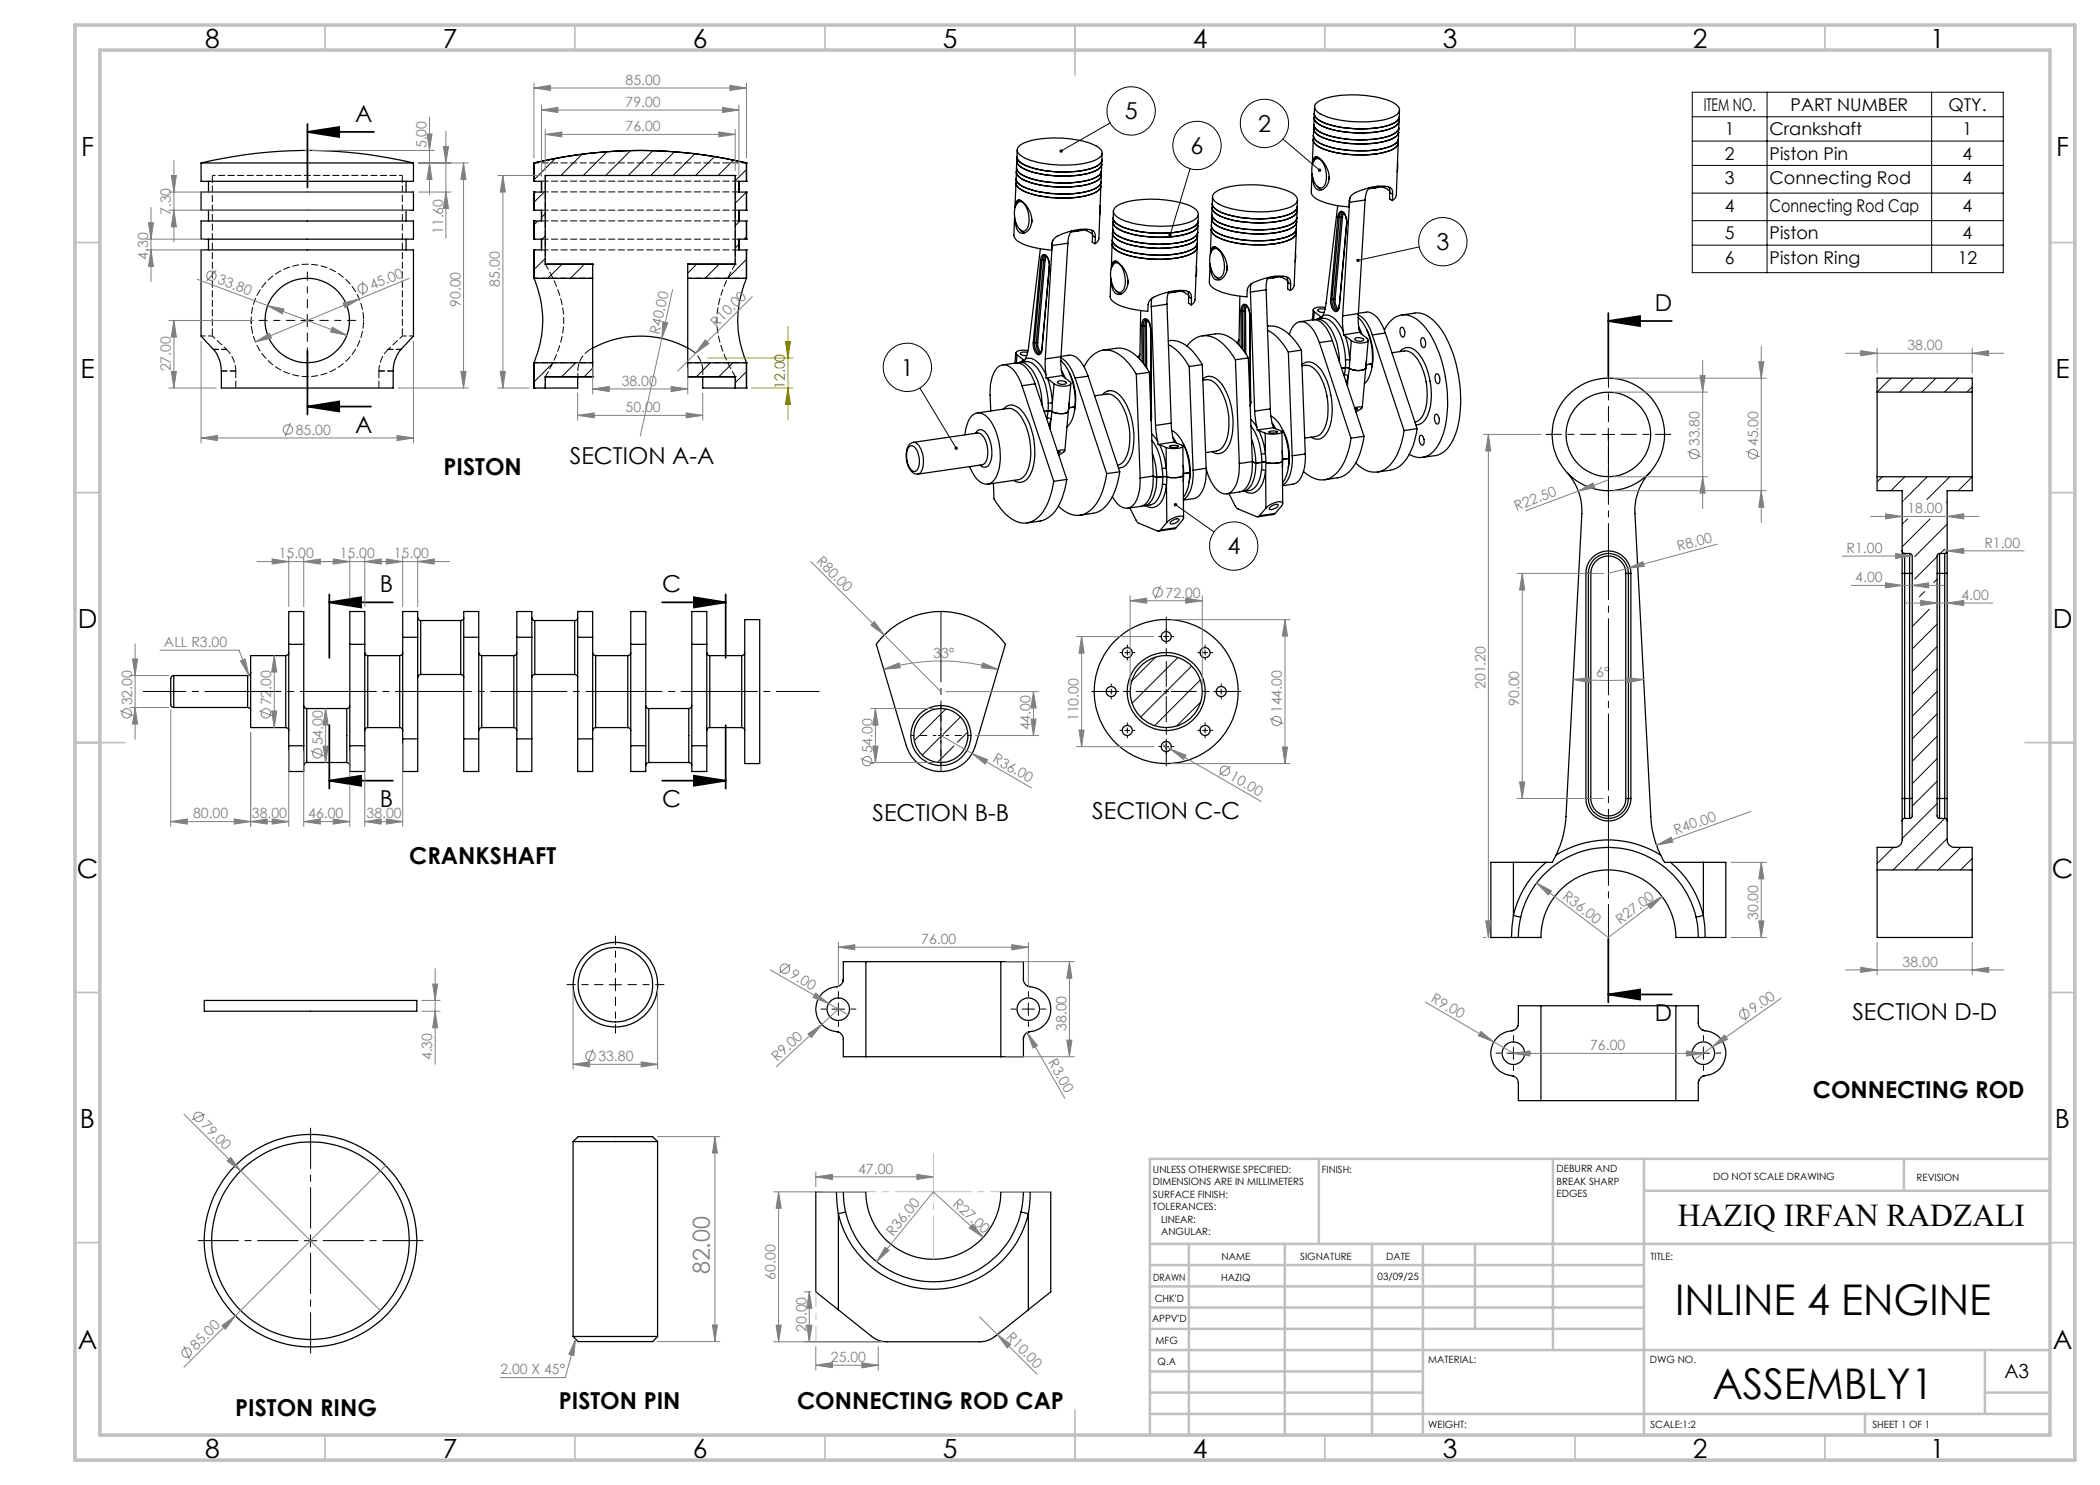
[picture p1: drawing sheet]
<svg xmlns="http://www.w3.org/2000/svg" width="420mm" height="297mm" viewBox="0 0 420 297" stroke-linecap="round" stroke-linejoin="round" font-family="sans-serif">
<defs><g id="words">
<g font-size="8.5">
<text x="335.1" y="263.1">INLINE 4 ENGINE</text>
<text x="342.5" y="279.7">ASSEMBLY1</text>
</g>
<text font-size="6.3" x="335.6" y="245.2">HAZIQ IRFAN RADZALI</text>
<g font-size="5.3">
<text x="41" y="9.5">8</text>
<text x="88.5" y="9.5">7</text>
<text x="138.5" y="9.5">6</text>
<text x="188.5" y="9.5">5</text>
<text x="238.5" y="9.5">4</text>
<text x="288.5" y="9.5">3</text>
<text x="338.5" y="9.5">2</text>
<text x="386" y="9.5">1</text>
<text x="16.2" y="31.3">F</text>
<text x="411.2" y="31.3">F</text>
<text x="16.1" y="75.5">E</text>
<text x="411.1" y="75.5">E</text>
<text x="15.5" y="125.5">D</text>
<text x="410.5" y="125.5">D</text>
<text x="15.4" y="175.5">C</text>
<text x="410.4" y="175.5">C</text>
<text x="16" y="225.5">B</text>
<text x="411" y="225.5">B</text>
<text x="15.5" y="269.8">A</text>
<text x="410.5" y="269.8">A</text>
<text x="41" y="291.5">8</text>
<text x="88.5" y="291.5">7</text>
<text x="138.5" y="291.5">6</text>
<text x="188.5" y="291.5">5</text>
<text x="238.5" y="291.5">4</text>
<text x="288.5" y="291.5">3</text>
<text x="338.5" y="291.5">2</text>
<text x="386" y="291.5">1</text>
</g>
<g font-size="4.7">
<text x="225" y="23.8">5</text>
<text x="71.1" y="24.3">A</text>
<text x="251.6" y="26.3">2</text>
<text x="238.1" y="30.8">6</text>
<text x="287.3" y="50">3</text>
<text x="330.9" y="62.1">D</text>
<text x="180.2" y="75.1">1</text>
<text x="71.1" y="86.6">A</text>
<text x="88.7" y="95">PISTON</text>
<text x="114" y="92.8">SECTION A-A</text>
<text x="245.5" y="110.9">4</text>
<text x="76" y="118.4">B</text>
<text x="132.5" y="118.4">C</text>
<text x="76" y="161.5">B</text>
<text x="132.5" y="161.5">C</text>
<text x="174.5" y="164.1">SECTION B-B</text>
<text x="218.5" y="163.7">SECTION C-C</text>
<text x="81.8" y="172.9">CRANKSHAFT</text>
<text x="370.5" y="203.9">SECTION D-D</text>
<text x="330.9" y="204.2">D</text>
<text x="362.6" y="219.7">CONNECTING ROD</text>
<text x="111.7" y="281.9">PISTON PIN</text>
<text x="159.4" y="281.9">CONNECTING ROD CAP</text>
<text x="47" y="283.1">PISTON RING</text>
</g>
<text font-size="4.7" fill="#808080" x="142" y="254.9" transform="rotate(-90 142 254.9)">82.00</text>
<text font-size="3.9" x="400.9" y="275.5">A3</text>
<g font-size="3.5">
<text x="340.7" y="22.2">ITEM NO.</text>
<text x="358.1" y="22.2">PART NUMBER</text>
<text x="389.7" y="22.2">QTY.</text>
<text x="345" y="27.1">1</text>
<text x="353.9" y="27.1">Crankshaft</text>
<text x="392.5" y="27.1">1</text>
<text x="345" y="32">2</text>
<text x="353.9" y="32">Piston Pin</text>
<text x="392.5" y="32">4</text>
<text x="345" y="36.8">3</text>
<text x="353.9" y="36.8">Connecting Rod</text>
<text x="392.5" y="36.8">4</text>
<text x="345" y="47.9">5</text>
<text x="345" y="42.4">4</text>
<text x="353.9" y="47.9">Piston</text>
<text x="353.9" y="42.4">Connecting Rod Cap</text>
<text x="392.5" y="42.4">4</text>
<text x="392.5" y="47.9">4</text>
<text x="345" y="52.8">6</text>
<text x="353.9" y="52.8">Piston Ring</text>
<text x="391.6" y="52.8">12</text>
</g>
<g font-size="2.8" fill="#808080">
<text x="125.1" y="17">85.00</text>
<text x="125.1" y="21.4">79.00</text>
<text x="85.3" y="29.7" transform="rotate(-90 85.3 29.7)">5.00</text>
<text x="125.1" y="26.2">76.00</text>
<text x="34.2" y="43" transform="rotate(-90 34.2 43)">7.30</text>
<text x="88.6" y="46.8" transform="rotate(-90 88.6 46.8)">11.60</text>
<text x="29.6" y="51.9" transform="rotate(-90 29.6 51.9)">4.30</text>
<text x="43.4" y="56.7" transform="rotate(21 43.4 56.7)">33.80</text>
<text x="74.4" y="58.1" transform="rotate(-22 74.4 58.1)">45.00</text>
<text x="100" y="57.3" transform="rotate(-90 100 57.3)">85.00</text>
<text x="92.1" y="61.4" transform="rotate(-90 92.1 61.4)">90.00</text>
<text x="143.3" y="65.6" transform="rotate(-45 143.3 65.6)">R10.00</text>
<text x="131.9" y="67.1" transform="rotate(-78 131.9 67.1)">R40.00</text>
<text x="381.5" y="70">38.00</text>
<text x="34.2" y="74.3" transform="rotate(-90 34.2 74.3)">27.00</text>
<text x="124.3" y="77.2">38.00</text>
<text x="125.1" y="82.4">50.00</text>
<text x="59.1" y="87">85.00</text>
<text x="339.9" y="89.2" transform="rotate(-90 339.9 89.2)">33.80</text>
<text x="351.7" y="89.2" transform="rotate(-90 351.7 89.2)">45.00</text>
<text x="303.3" y="102.2" transform="rotate(-20 303.3 102.2)">R22.50</text>
<text x="381.5" y="102.6">18.00</text>
<text x="55.8" y="111.7">15.00</text>
<text x="67.9" y="111.7">15.00</text>
<text x="78.8" y="111.7">15.00</text>
<text x="163.1" y="112.4" transform="rotate(45 163.1 112.4)">R80.00</text>
<text x="335.7" y="110.3" transform="rotate(-15 335.7 110.3)">R8.00</text>
<text x="369.3" y="110.6">R1.00</text>
<text x="396.9" y="109.6">R1.00</text>
<text x="233.1" y="119.5">72.00</text>
<text x="371.1" y="116.4">4.00</text>
<text x="392.3" y="120">4.00</text>
<text x="32.8" y="129.4">ALL R3.00</text>
<text x="186.6" y="131.5" transform="rotate(1 186.6 131.5)">33°</text>
<text x="297.1" y="137.8" transform="rotate(-90 297.1 137.8)">201.20</text>
<text x="319.2" y="135.4">6°</text>
<text x="26.4" y="141.1" transform="rotate(-90 26.4 141.1)">32.00</text>
<text x="54.3" y="141.1" transform="rotate(-90 54.3 141.1)">72.00</text>
<text x="256.4" y="142.6" transform="rotate(-90 256.4 142.6)">144.00</text>
<text x="303.8" y="141.2" transform="rotate(-90 303.8 141.2)">90.00</text>
<text x="64.5" y="149.1" transform="rotate(-90 64.5 149.1)">54.00</text>
<text x="206.1" y="146.1" transform="rotate(-90 206.1 146.1)">44.00</text>
<text x="215.7" y="144.2" transform="rotate(-90 215.7 144.2)">110.00</text>
<text x="174.5" y="150.7" transform="rotate(-90 174.5 150.7)">54.00</text>
<text x="198.4" y="152.3" transform="rotate(30 198.4 152.3)">R36.00</text>
<text x="245.8" y="155.8" transform="rotate(30 245.8 155.8)">10.00</text>
<text x="38.6" y="163.7">80.00</text>
<text x="50.4" y="163.7">38.00</text>
<text x="61.6" y="163.7">46.00</text>
<text x="73.3" y="163.7">38.00</text>
<text x="335.2" y="167" transform="rotate(-20 335.2 167)">R40.00</text>
<text x="312.3" y="179.6" transform="rotate(37 312.3 179.6)">R36.00</text>
<text x="324.1" y="184.9" transform="rotate(-37 324.1 184.9)">R27.00</text>
<text x="351.7" y="184" transform="rotate(-90 351.7 184)">30.00</text>
<text x="184.2" y="188.8">76.00</text>
<text x="157.8" y="195.4" transform="rotate(30 157.8 195.4)">9.00</text>
<text x="380.5" y="193.3">38.00</text>
<text x="286" y="200.3" transform="rotate(30 286 200.3)">R9.00</text>
<text x="350.8" y="202.8" transform="rotate(-35 350.8 202.8)">9.00</text>
<text x="213.3" y="206.2" transform="rotate(-90 213.3 206.2)">38.00</text>
<text x="86.4" y="212.1" transform="rotate(-90 86.4 212.1)">4.30</text>
<text x="119.7" y="212.2">33.80</text>
<text x="155.4" y="212.4" transform="rotate(-43 155.4 212.4)">R9.00</text>
<text x="209.5" y="212.4" transform="rotate(60 209.5 212.4)">R3.00</text>
<text x="318" y="210.1">76.00</text>
<text x="40.1" y="225.2" transform="rotate(45 40.1 225.2)">79.00</text>
<text x="171.6" y="234.7">47.00</text>
<text x="190.4" y="241" transform="rotate(42 190.4 241)">R27.00</text>
<text x="178.6" y="247.3" transform="rotate(-51 178.6 247.3)">R36.00</text>
<text x="155.1" y="256" transform="rotate(-90 155.1 256)">60.00</text>
<text x="161.3" y="266.4" transform="rotate(-90 161.3 266.4)">20.00</text>
<text x="201.1" y="267.7" transform="rotate(45 201.1 267.7)">R10.00</text>
<text x="39.2" y="270.2" transform="rotate(-45 39.2 270.2)">85.00</text>
<text x="100.1" y="274.9">2.00 X 45°</text>
<text x="166.2" y="272.4">25.00</text>
</g>
<text font-size="2.8" fill="#808000" x="157" y="77.8" transform="rotate(-90 157 77.8)">12.00</text>
<g font-size="2">
<text x="230.6" y="234.6">UNLESS OTHERWISE SPECIFIED:</text>
<text x="230.6" y="237.1">DIMENSIONS ARE IN MILLIMETERS</text>
<text x="230.6" y="239.6">SURFACE FINISH:</text>
<text x="264.4" y="234.6">FINISH:</text>
<text x="311.3" y="234.5">DEBURR AND</text>
<text x="311.3" y="237">BREAK SHARP</text>
<text x="311.3" y="239.5">EDGES</text>
<text x="342.6" y="236">DO NOT SCALE DRAWING</text>
<text x="383.3" y="236.2">REVISION</text>
<text x="230.6" y="242.1">TOLERANCES:</text>
<text x="232.2" y="244.6">LINEAR:</text>
<text x="232.2" y="247.1">ANGULAR:</text>
<text x="244.3" y="252">NAME</text>
<text x="260" y="251.9">SIGNATURE</text>
<text x="277.2" y="251.9">DATE</text>
<text x="330.1" y="251.9">TITLE:</text>
<text x="230.6" y="256.1">DRAWN</text>
<text x="244.3" y="256.1">HAZIQ</text>
<text x="275.5" y="255.9">03/09/25</text>
<text x="230.9" y="260.3">CHK'D</text>
<text x="230.4" y="264.4">APPV'D</text>
<text x="231.1" y="268.8">MFG</text>
<text x="231.5" y="273">Q.A</text>
<text x="285.6" y="272.5">MATERIAL:</text>
<text x="330" y="272.5">DWG NO.</text>
<text x="285.6" y="285.5">WEIGHT:</text>
<text x="330.1" y="285.6">SCALE:1:2</text>
<text x="374.5" y="285.6">SHEET 1 OF 1</text>
</g>
</g></defs>
<g fill="none" stroke="#000" stroke-width=".25">
<path d="M40.2 32.6a91 91 0 0 1 42.5 0M40.2 38.4h42.5v3.6h-42.5zM40.2 32.6h42.5M40.2 32.6v3.7h42.5v-3.7M41.7 36.3v2.1M81.2 36.3v2.1M106.8 32.6a91.4 91.4 0 0 1 42.5 0M106.8 32.6h.1M106.8 36.3h.1M106.8 38.4h.1M106.8 32.6v3.7M106.8 38.4v3.6"/>
<path d="M106.8 36.3h1.5v2.1h-1.5M149.3 32.6h.1M149.3 36.3h.1M149.3 38.4h.1M149.3 32.6v3.7M149.3 38.4v3.6M149.3 36.3h-1.5v2.1h1.5M203.2 36.6a2.26 2.26 0 0 0 1.7 1.7 21.4 21.4 0 0 0 13.9 .3l1-.6 .4-.8M203.2 36.6a2.24 2.24 0 0 0 1.8 1.7 21.4 21.4 0 0 0 13.8 .3l1-.6 .4-.8M203.2 36.6l-.2 4.9M203.2 35.8a2.89 2.89 0 0 0 2.3 1.9 22 22 0 0 0 13.3 .1l1-.6 .4-.8M203.2 35.8v.8"/>
<path d="M203.3 34.4a2.26 2.26 0 0 0 1.7 1.7 22.2 22.2 0 0 0 13.9 .3l1-.6 .4-.8M203.3 34.4a2.22 2.22 0 0 0 1.8 1.7 22.1 22.1 0 0 0 13.4 .5 2.21 2.21 0 0 0 1.8-1.6M203.3 34.4l-.1 1.4M203.3 33.6v.1a2.95 2.95 0 0 0 2.2 1.8 22.7 22.7 0 0 0 13 .3l1.4-.8 .4-.8M203.3 33.6a2.24 2.24 0 0 0 1.8 1.7 21.8 21.8 0 0 0 13.8 .3l1-.6 .4-.8M203.3 33.6v.8M203.3 32.2a2.24 2.24 0 0 0 1.8 1.7 21.8 21.8 0 0 0 13.4 .5 2.2 2.2 0 0 0 1.8-1.6M203.3 32.2a2.35 2.35 0 0 0 1.8 1.7 21.8 21.8 0 0 0 13.9 .3l1-.6 .3-.8M203.3 32.2v1.4M203.4 31.4a2.24 2.24 0 0 0 1.7 1.7 21.4 21.4 0 0 0 13.9 .3l1-.6 .4-.8M203.4 31.4a2.35 2.35 0 0 0 1.8 1.7 21.8 21.8 0 0 0 13.8 .3l1-.6 .4-.8M203.4 31.4l-.1 .8"/>
<path d="M203.4 30v1.4M203.9 29.1a12.5 12.5 0 0 1 7-1.5 17.8 17.8 0 0 1 8.8 1.9 1.25 1.25 0 0 1 .7 1.2 1.25 1.25 0 0 1-1 1.1 18.8 18.8 0 0 1-10.6 .9 8.4 8.4 0 0 1-5.2-2.2l-.1-.7zM220.2 37.2l-.4 10.5-.3 .6-.5 .5M220.2 36.4v.8M220.3 35l-.1 1.4M220.3 34.2v.8M220.3 32.8v1.4M220.4 32l-.1 .8M220.4 30.7v1.3M242.5 39.3v1.4M242.9 38.6a11.4 11.4 0 0 1 6.6-1.6 17.2 17.2 0 0 1 9.4 1.9 1.18 1.18 0 0 1 .6 1.2 1.18 1.18 0 0 1-.8 1 16.9 16.9 0 0 1-8.9 1.2 13.2 13.2 0 0 1-6.8-2l-.4-.5a.94 .94 0 0 1 .3-1.2zM262.4 34.8l-.1 3.6a2.51 2.51 0 0 0 2 1.8 17.1 17.1 0 0 0 5.5 1.2 2.42 2.42 0 0 1 1.3-2.9 10.8 10.8 0 0 1 6.5-1.1 1.12 1.12 0 0 1 .9 1.4"/>
<path d="M262.6 32.6l.1-.6a.62 .62 0 0 1 .4-.7 .62 .62 0 0 1 .7 .2 4.7 4.7 0 0 1 1.7 5.5 1.39 1.39 0 0 1-1.2 1 1.39 1.39 0 0 1-1.4-.8l-.4-1.9M262.6 27.9a2.54 2.54 0 0 0 2.1 1.9 22.2 22.2 0 0 0 13.4 .3l1-.6 .4-.5 .1-.4M262.6 27.9a2.61 2.61 0 0 0 2.1 1.9 22.5 22.5 0 0 0 13.4 .3l1.1-.6 .3-.5 .1-.4M262.6 27.9l-.1 5M262.7 27.1a2.54 2.54 0 0 0 2 1.9 22.2 22.2 0 0 0 13.4 .3l1.1-.6 .4-.5 .1-.4M262.7 27.1a2.61 2.61 0 0 0 2 1.9 22.2 22.2 0 0 0 13.4 .2l1.1-.6 .4-.4 .1-.4M262.7 27.1l-.1 .8M262.7 25.7a2.52 2.52 0 0 0 2 1.9 22.2 22.2 0 0 0 13.4 .3l1.1-.6 .4-.5 .1-.4M262.7 25.7a2.61 2.61 0 0 0 2.1 1.9 22.2 22.2 0 0 0 13.4 .3l1.1-.6 .4-.9M262.7 25.7v1.4M262.8 24.9a2.52 2.52 0 0 0 2 1.9 22.2 22.2 0 0 0 13.4 .3l1.1-.6 .3-.5 .2-.4M262.8 24.9a2.61 2.61 0 0 0 2 1.9 22.2 22.2 0 0 0 13.4 .3l1.1-.7 .5-.8"/>
<path d="M262.8 24.9l-.1 .8M262.8 23.6l.1 .1a3.4 3.4 0 0 0 2.4 1.9 21.4 21.4 0 0 0 13.4-.1l.8-.6 .3-.7M262.8 23.6a2.52 2.52 0 0 0 2.1 1.8 21.8 21.8 0 0 0 13.4 .3l1-.7 .4-.4 .1-.4M262.8 23.6v1.3M262.9 22.8a2.52 2.52 0 0 0 1.9 1.8 21.8 21.8 0 0 0 13.4 .3l1.1-.6 .6-.9M262.9 22.8a2.52 2.52 0 0 0 2 1.8 21.8 21.8 0 0 0 13.4 .3l1.1-.7 .4-.4 .1-.4M262.9 32a1.03 1.03 0 0 1 1.7 .6 4.9 4.9 0 0 1 .2 4.7 1.03 1.03 0 0 1-1.8-.5 5.1 5.1 0 0 1-.1-4.8zM262.9 22.8l-.1 .8M262.9 21.3v1.5M263.3 20.6a11.9 11.9 0 0 1 7.4-1.6 15.8 15.8 0 0 1 8.6 2 1.18 1.18 0 0 1 .6 1.1 1.18 1.18 0 0 1-.8 1 16.9 16.9 0 0 1-8.9 1.2 12.9 12.9 0 0 1-6.8-2l-.5-.7a.93 .93 0 0 1 .4-1zM263.4 31.4l-.7 .9M263.4 37.2l1 .8"/>
<path d="M265.8 35.3v.6M270 39.5l-.1 1M273.8 37.6a4.2 4.2 0 0 0-.8 2.4M274.9 37.6l-1.3 .2M275.5 37.3l-.6 .3M275.6 37.2l-.7 .4M276.5 37.4l1.5 .9M277.1 37.3l-2.2 .3M277.8 37.4l.2 1.1M278 38.5l-.1 1.3 .6 .3M278 38.5l.5 .3M278.5 38.8v1.3"/>
<path d="M279.5 32.5l-.1 1.9M279.6 28.6l-.3 10.5-.3 .5-.5 .5M279.7 27.8l-.1 .8M279.7 26.4v1.4M279.8 25.6l-.1 .8M279.8 24.2v1.4M279.9 23.4l-.1 .8M279.9 22v1.4M40.2 50h42.5v17.2l-1.4 1.6a7 7 0 0 0-2.7 5.4v3.4h-34.3a14.6 14.6 0 0 0-.3-5.4 11 11 0 0 0-3.3-4.4l-.5-.6zM40.2 44.2h42.5v3.6h-42.5zM41.7 42v2.2M41.7 47.8v2.2"/>
<path d="M81.2 42v2.2M81.2 47.8v2.2M106.8 55.7h.1M106.8 50h.1M106.8 44.2h.1M106.8 47.8h.1M106.8 42h.1M106.8 44.2v3.6M106.8 50v5.7M106.8 42h1.5v2.2h-1.5M106.8 47.8h1.5v2.2h-1.5M106.8 55.7h11.7"/>
<path d="M106.8 55.7a21.3 21.3 0 0 1 0 16.8M118.5 52.8h.1M118.5 55.7v16.9M118.5 52.8h-9.5v-17.7h38v17.7h-9.5M118.5 52.8v2.9M137.5 52.8h.1M137.5 55.7v16.9M137.5 55.7h11.8M137.5 52.8v2.9M149.3 55.7a21 21 0 0 0 0 16.8M149.3 50h.1M149.3 44.2h.1"/>
<path d="M149.3 47.8h.1M149.3 42h.1M149.3 44.2v3.6M149.3 50v5.7M149.3 42h-1.5v2.2h1.5M149.3 47.8h-1.5v2.2h1.5M202.9 43.4l-.1 3.8a3.4 3.4 0 0 0 2.6 1.9l2.6 .6 2.3 .3a2.36 2.36 0 0 1 1.3-2.8 9.6 9.6 0 0 1 7-1.1 1.39 1.39 0 0 1 .5 1.4M203.1 41.2l.1-.4a.72 .72 0 0 1 .4-.8 .72 .72 0 0 1 .9 .3 4.5 4.5 0 0 1 1.4 5.5 1.36 1.36 0 0 1-1.5 .9 1.36 1.36 0 0 1-1.2-1.4l-.2-1.3M203.4 40.7a1.01 1.01 0 0 1 1-.3 1.01 1.01 0 0 1 .7 .8 5 5 0 0 1 .2 4.7 1.01 1.01 0 0 1-1 .3 1.01 1.01 0 0 1-.7-.8 5 5 0 0 1-.2-4.7zM203.9 40l-.7 .9M203.9 45.9l.7 .6 .3 .1M206.4 44l-.1 .6"/>
<path d="M208.1 49.8l-2.4 19.8-.6 2.2M208.1 52l.1-.3a.69 .69 0 0 1 .6-.8 .69 .69 0 0 1 .8 .7l.2 .6 .1 1.1M208.1 52h.3M208.1 52l-1.4 16.5M208.4 52l.1-.3a.52 .52 0 0 1 .4-.6 .52 .52 0 0 1 .6 .4l.3 .8 .1 1M208.4 52l-1.5 16.5M208.7 52h.3M208.7 52h-.3M208.7 52l-1.4 16.5M209 52l-1.5 16.5M209.1 51.1l-.2 .3-.2 .6M209.3 51.3l-.3 .7"/>
<path d="M209.9 53.3l-1.5 16.5M210.4 49.1l-1.3 22.7M210.6 48.1l-.2 1M213.6 48.6l-3.2 .5M213.6 48.6l-1.4 22.7M214.3 46.2a4.1 4.1 0 0 0-.7 2.4M215.4 46.2l.7-.3zM215.4 46.2l-1.3 .2M217 46l1.5 .9M217.7 45.9l-2.3 .3M218.3 46l.2 1.1M218.5 47.1l-.1 1.3 .6 .4"/>
<path d="M218.5 47.1l.6 .4M219.1 47.5l-.1 1.3M220 41.1v1.9M222.2 55.6l-.2 3.7a2.47 2.47 0 0 0 2 1.8 20.2 20.2 0 0 0 5.6 1.2 2.7 2.7 0 0 1 2.3-3.4 9 9 0 0 1 5.9-.5 1.39 1.39 0 0 1 .5 1.3M222.3 53.5l.1-.4a.72 .72 0 0 1 .4-.9 .72 .72 0 0 1 .9 .4 4.5 4.5 0 0 1 1.4 5.4 1.37 1.37 0 0 1-1.5 .9 1.37 1.37 0 0 1-1.1-1.3l-.2-1.4M222.4 48.8a2.26 2.26 0 0 0 1.8 1.7 22.2 22.2 0 0 0 13.9 .4l.9-.7 .4-.7M222.4 48.8a2.39 2.39 0 0 0 1.8 1.7 21.1 21.1 0 0 0 13.9 .3l.7-.4 .5-.4 .1-.5M222.4 48.8l-.1 5M222.5 48a2.26 2.26 0 0 0 1.7 1.7 22.2 22.2 0 0 0 13.9 .4l.9-.7 .5-.8M222.5 48a2.22 2.22 0 0 0 1.8 1.7 22.1 22.1 0 0 0 13.4 .5 2.21 2.21 0 0 0 1.8-1.6M222.5 48l-.1 .8M222.5 46.6v.1a3.5 3.5 0 0 0 2.8 2.1 22.5 22.5 0 0 0 12.4 .1 2.16 2.16 0 0 0 1.8-1.6"/>
<path d="M222.5 46.6a2.37 2.37 0 0 0 1.8 1.8 21.8 21.8 0 0 0 13.9 .2l.9-.6 .4-.7M222.5 46.6v1.4M222.5 45.8a2.24 2.24 0 0 0 1.8 1.7 22.1 22.1 0 0 0 13.4 .5 2.16 2.16 0 0 0 1.8-1.5M222.5 45.8a2.34 2.34 0 0 0 1.9 1.8 21.8 21.8 0 0 0 13.8 .2l1-.6 .3-.7M222.5 45.8v.8M222.6 44.4a2.26 2.26 0 0 0 1.7 1.7 21.4 21.4 0 0 0 13.9 .4l.7-.4 .5-.5 .2-.5M222.6 44.4a2.35 2.35 0 0 0 1.8 1.8 21.8 21.8 0 0 0 13.9 .3l.9-.7 .4-.7M222.6 44.4l-.1 1.4M222.6 43.6a2.26 2.26 0 0 0 1.8 1.7 21.4 21.4 0 0 0 13.8 .3l1-.6 .4-.7M222.6 43.6v.1a3 3 0 0 0 2.3 1.9 22.6 22.6 0 0 0 12.9 .2l1.2-.6 .4-.4 .2-.5M222.6 52.9a1.01 1.01 0 0 1 1.1-.3 1.01 1.01 0 0 1 .7 .8 4.9 4.9 0 0 1 .1 4.7 1.01 1.01 0 0 1-1 .3 1.01 1.01 0 0 1-.7-.8 4.9 4.9 0 0 1-.2-4.7zM222.6 43.6v.8"/>
<path d="M222.7 42.2l-.1 1.4M223 41.6a8.7 8.7 0 0 1 5.6-1.7 20.9 20.9 0 0 1 10 1.6 1.32 1.32 0 0 1 .7 2.1 11.4 11.4 0 0 1-6.6 1.7 17.2 17.2 0 0 1-9.4-2l-.5-.5a.91 .91 0 0 1 .2-1.2zM223.2 58.1l1 .7M223.2 52.2l-.7 1M225.6 56.1v.7M230.4 59.7l-.1 1.6M233.7 58.4l-.3 1.2v1.3M234.7 58.5l-1.1 .1M235.3 58.1l-.6 .4M236.3 58.2l1.5 .9M236.9 58.1l-2.2 .4M237.5 58.3l.2 1.1"/>
<path d="M237.7 59.4v1.2l.6 .4M237.7 59.4l.6 .3M238.3 59.7v1.3M239.3 53.3v1l-.1 .9M239.4 49.5l-.4 10.5-.2 .5-.5 .5M239.5 48.6l-.1 .9M239.5 47.3v1.3M239.5 46.5v.8M239.6 45.1l-.1 1.4M239.6 44.3v.8M239.7 42.9l-.1 1.4M242 52.8l-.1 3.6a2.36 2.36 0 0 0 2 1.8 17.2 17.2 0 0 0 5.5 1.2 2.38 2.38 0 0 1 1.3-2.9l1-.4a8.8 8.8 0 0 1 5.9-.6 1.39 1.39 0 0 1 .5 1.3"/>
<path d="M242.2 50.6l.1-.6a.62 .62 0 0 1 .3-.6 .62 .62 0 0 1 .7 .1 4.6 4.6 0 0 1 1.7 5.5 1.37 1.37 0 0 1-1.1 1 1.37 1.37 0 0 1-1.4-.8l-.3-.8-.1-1.1M242.3 45.9a2.4 2.4 0 0 0 1.9 1.9 22.2 22.2 0 0 0 13.4 .3l1.1-.6 .6-.9M242.3 45.9a2.26 2.26 0 0 0 1.7 1.8 22.1 22.1 0 0 0 13.4 .5 2.31 2.31 0 0 0 1.9-1.6M242.3 45.9l-.2 5M242.3 45.1a2.4 2.4 0 0 0 2 1.9 22.2 22.2 0 0 0 13.4 .3l1.1-.6 .5-.9M242.3 45.1a2.26 2.26 0 0 0 1.7 1.7 21.8 21.8 0 0 0 13.4 .5 2.2 2.2 0 0 0 1.9-1.5M242.3 45.1v.8M242.3 43.7a2.68 2.68 0 0 0 2 1.9 22.2 22.2 0 0 0 13.4 .3l1.3-.9 .3-.6M242.3 43.7a2.24 2.24 0 0 0 1.8 1.8 21.4 21.4 0 0 0 13.9 .3l.9-.6 .4-.8M242.3 43.7v1.4M242.4 42.9a2.94 2.94 0 0 0 2.5 2 22.3 22.3 0 0 0 12.9 .2l1.3-.9 .3-.6M242.4 42.9a2.24 2.24 0 0 0 1.7 1.8 21.4 21.4 0 0 0 13.9 .3l1-.7 .4-.7"/>
<path d="M242.4 42.9l-.1 .8M242.4 50.1a.99 .99 0 0 1 1-.4 .99 .99 0 0 1 .7 .7 5.2 5.2 0 0 1 .3 4.8 .96 .96 0 0 1-.9 .4 .96 .96 0 0 1-.8-.7 5 5 0 0 1-.3-4.8zM242.4 41.6a2.52 2.52 0 0 0 2 1.8 21.8 21.8 0 0 0 13.4 .3l1.1-.6 .4-.5 .1-.4M242.4 41.6a2.26 2.26 0 0 0 1.8 1.7 22.1 22.1 0 0 0 13.8 .3l1-.6 .4-.8M242.4 41.6v1.3M242.5 40.7a2.52 2.52 0 0 0 1.9 1.9 22.5 22.5 0 0 0 13.4 .3l1.1-.6 .4-.5 .1-.4M242.5 40.7v.1a2.95 2.95 0 0 0 2.2 1.8 21.3 21.3 0 0 0 13.4 .2l.9-.6 .4-.8M242.5 40.7l-.1 .9M243 55.2l.6 .6 .5 .1M243 49.4l-.3 .2-.4 .7M245.4 53.2v.9M248 59.2l-.2 9.8"/>
<path d="M250.1 58.4l.8 23.8M250.2 56.8l-.1 1.6M253.2 58l-3.1 .4M253.2 58l.9 23.8M253.5 55.5l-.2 1.2-.1 1.3M254.5 55.6l.6-.3zM254.5 55.6l-1 .1M256.1 55.3l1.5 1M256.8 55.3l-2.3 .3M257.4 55.4l.2 1.1M257.6 56.5l-.1 1.3 .6 .3M257.6 56.5l.5 .3"/>
<path d="M258.1 56.8v1.3M259.1 50.5l.1 .8-.2 1M259.3 46.6l-.5 10.5-.2 .5-.5 .5M259.3 45.8v.8M259.3 44.4v1.4M259.4 43.6l-.1 .8M259.4 42.2v1.4M259.4 41.4v.8M259.5 40l-.1 1.4M266.1 59.9a2.55 2.55 0 0 0 1 2.4l.5-.2 .3-.9M266.1 59.9h.3M266.4 59.9a2.4 2.4 0 0 0 .8 2.2 .7 .7 0 0 0 .7-.9"/>
<path d="M266.7 59.9h.3M266.7 59.9a2.17 2.17 0 0 0 .8 2.1M266.7 59.9h-.3M267 59.9a2.13 2.13 0 0 0 .7 1.9M267.5 41.1l-2.3 19.9-.6 2.1M267.6 43.4l.1-.4a.64 .64 0 0 1 .4-.7 .64 .64 0 0 1 .8 .4l.4 .9v1.1M267.6 43.4h.3M267.6 43.4l-1.5 16.5M267.9 43.4l.1-.6a.48 .48 0 0 1 .5-.4 .48 .48 0 0 1 .5 .5l.3 1.1v.7M267.9 43.4l-1.5 16.5M268.2 43.4h.3M268.2 43.4h-.3"/>
<path d="M268.2 43.4l-1.5 16.5M268.5 43.4l-1.5 16.5M268.6 42.5l-.4 .9M268.8 42.6l-.3 .8M269.3 44.7l-1.4 16.5M269.9 40.5l-1.4 22.7M273 40l-3.1 .5M273 40l-1.3 22.7M106.8 72.6h.1M106.8 77.6h.1M106.8 72.6v5M106.8 72.6h11.7"/>
<path d="M106.8 77.6h2.2M115.5 75.3v2.3h-6.5M118.5 69.6a20 20 0 0 1 19 0M118.5 75.3h.1M118.5 75.3h-9.5v2.3M118.5 72.6v2.7M137.5 75.3h.1M137.5 75.3h9.5v2.3M137.5 72.6h11.8M137.5 72.6v2.7M140.5 75.3v2.3h6.5M147 77.6h2.3"/>
<path d="M149.3 77.6h.1M149.3 72.6h.1M149.3 72.6v5M200.6 73l2.5-.4a2.7 2.7 0 0 1 2.5 1.4l.7 1 .7 1.8M203.2 70.6l-.2 2M203.4 71l1.3 1M203.4 71l-.1 1.6M203.4 72.6a2.17 2.17 0 0 1 2.6 .9 12.1 12.1 0 0 1 2.4 7.6M204.4 77.1a5.7 5.7 0 0 0-3.4-4.1 2.33 2.33 0 0 0-2.3 1.8l-.6 2.2 .1 5.2M204.4 77.1l6.3 19.2M204.7 72l-.5 .5M205.1 72.3h.1"/>
<path d="M205.1 72.3a2.63 2.63 0 0 1 2.4 1.4 12.5 12.5 0 0 1 2.2 6.9M205.1 72.3l-1.3 .2M205.1 71.8a2.85 2.85 0 0 1 3.1 1.4l1 1.7M205.1 71.8l-.2 .4-.2-.2M205.5 70.5a1.17 1.17 0 0 0-1.4 .3l.4 .2 .9 .1M205.6 70.1a3 3 0 0 0-2.3 .3l-.1 .3 .2 .3M206.7 68.5a2.45 2.45 0 0 0 .9 2.4 .9 .9 0 0 0 .8-1.1M206.7 68.5h.2M206.9 68.5a1.85 1.85 0 0 0 1.1 2.2l.2-.3 .2-.6M207 76.8l-2.6 .3M207 76.8l6.4 19.1M207.3 68.5h.2"/>
<path d="M207.3 68.5a2.38 2.38 0 0 0 .8 2.2M207.3 68.5h-.4M207.5 68.5a2.13 2.13 0 0 0 .7 1.9M209.1 71.8l.1 3.1M209.2 74.9v.7M209.2 75.6l.4 .1M209.6 75.7a17.1 17.1 0 0 1 .9 4.9M209.6 75.7l1.2 1.1M210.8 76.8l-.3 3.8M211.5 76.3a1.4 1.4 0 0 1 1.8 .3 1.35 1.35 0 0 1-1.8-.2zM212.2 72.1a11.1 11.1 0 0 1 2.8 8.6v.7M212.2 71.6a6.4 6.4 0 0 1 2.8 4"/>
<path d="M212.2 71.3v1.6l.3 2.2M212.2 71.3l1.5-.3a2.7 2.7 0 0 1 2.6 1.5l.6 .9 .7 1.8M212.2 71.3l-3.1 .5M212.3 74l.7 1.6M212.5 75.1l1.6 1.3a.59 .59 0 0 1-.7 .8 3.8 3.8 0 0 1-2.6-.4M212.5 75.1l-3.3 .5M213.9 74.5a11.3 11.3 0 0 1 1 7.6M214.2 76.7l-1.2 13.4M215 75.6l6.3 19.1M216.8 73.3a4.8 4.8 0 0 1 5.4-3.2 9.3 9.3 0 0 1 5.1 4.7M217.6 75.2l-2.6 .4M217.6 75.2l6.3 19.2"/>
<path d="M218.9 79.2l2.5-.4a3.5 3.5 0 0 1 3.1 2.5 12.4 12.4 0 0 1 .5 10.6l-.5 .7-1 .5M220.5 78.9a2.19 2.19 0 0 1 3.6 .3 13.7 13.7 0 0 1 1.9 12.6 2.47 2.47 0 0 1-2.3 1.8M220.6 70l2.6-.3a5.3 5.3 0 0 1 4.7 2.1l2 2.7M227.3 74.8l.7 20.8M228 70.8l-.4 .7M228.1 62.1l-.1 9.8M228.4 65.2v-.8a.71 .71 0 0 1 .7-.7 .71 .71 0 0 1 .7 .7l.4 1.5M228.4 65.2h.2M228.4 65.2v7.2M228.6 65.2l.1-.7a.52 .52 0 0 1 .4-.6 .52 .52 0 0 1 .6 .4l.3 .6 .1 1M228.6 65.2l.1 7.5M229 65.1h.3"/>
<path d="M229 65.1l-.4 .1M229 65.1l.1 8.1M229.3 65.1v8.5M229.4 63.9l-.3 .6-.1 .6M229.6 64.1l-.3 .5v.5M229.9 74.5l-2.6 .3M229.9 74.5l.7 20.7M230.1 65.9l.2 17.4M230.1 65.9h.1M230.2 65.9l.1 17.5M230.3 61.3l.8 23.8M233.4 60.9l-3.1 .4"/>
<path d="M233.4 60.9l.8 23.7M233.6 68.2a5.6 5.6 0 0 1 5.4 2.7l1.5 2M233.7 68.9a10 10 0 0 1 4.1 4.4M237.4 69.2a4.3 4.3 0 0 1 6.7-.8l1.5 1.5 1.5 2.1M237.8 73.3l.8 20.7M240.5 67.2l2.6-.4a6 6 0 0 1 5.1 2.7l1.5 2.1M240.5 72.9l-2.7 .4M240.5 72.9l.7 20.8M240.6 75.8a2.26 2.26 0 0 1 3.3 .5 13.7 13.7 0 0 1 2 12.6 2.47 2.47 0 0 1-2.8 1.8l-.7-.4M240.6 76a2.99 2.99 0 0 1 3.5 1.9 12.8 12.8 0 0 1 .9 10.7l-.4 .8-.9 .7-2.6 .4M247.1 72l.8 20.7M247.8 68l-.4 .6"/>
<path d="M248.2 62.3v-.7a.65 .65 0 0 1 .6-.7 .65 .65 0 0 1 .7 .4l.3 .6 .2 1.1M248.2 62.3h.3M248.2 62.3v7.2M248.5 62.3v-.7a.52 .52 0 0 1 .5-.6 .52 .52 0 0 1 .6 .5l.2 .5 .1 1M248.5 62.3v7.5M248.8 62.2l.3 .1M248.8 62.2l-.3 .1M248.8 62.2l.1 8.1M249.1 62.3l.1 8.5M249.2 61.1l-.3 .5-.1 .6M249.4 61.2l-.3 .5v.6M249.7 71.6l-2.6 .4"/>
<path d="M249.7 71.6l.8 20.7M249.9 63h.1M249.9 63l.2 17.5M250 63l.1 17.5M253.5 65.3a5.4 5.4 0 0 1 4.9 2.1l1.9 2.6M253.5 66a10 10 0 0 1 4.2 4.4M257.7 70.4l.7 20.8M257.9 66.9a2.76 2.76 0 0 1 2.6-2.6 5 5 0 0 1 3.1 3.6l.3 .6M260 64.3l2.6-.3a2.7 2.7 0 0 1 2.5 1.4l.9 1.5 .5 1.3M260.3 70l-2.6 .4M260.3 70l.8 20.8M260.4 72.9a2.18 2.18 0 0 1 3.2 .4 12 12 0 0 1 2.8 7.9 8.3 8.3 0 0 1-1.6 6.1 2.05 2.05 0 0 1-2.6 .2"/>
<path d="M260.4 73.2a2.69 2.69 0 0 1 3.1 1.2 13 13 0 0 1 1.4 11.2l-.2 .4a2.21 2.21 0 0 1-1.6 1.3l-2.2 .3M262.6 62l-.1 2M262.9 62.4l1.3 1M262.9 62.4l-.2 1.6M263 64a2.77 2.77 0 0 1 3.1 1.8 12.6 12.6 0 0 1 1.8 6.6M263.3 63.8l1.2-.1a2.97 2.97 0 0 1 2.8 1.8 13 13 0 0 1 1.8 6.5M263.9 68.5l6.3 19.1M264.2 63.4l-.6 .4M264.6 63.1a2.75 2.75 0 0 1 3.1 1.5l1 1.7M264.6 63.1l-.3 .4-.1-.1M265 61.9a1.32 1.32 0 0 0-1.4 .2 1.24 1.24 0 0 0 1.2 .4M265.1 61.5a2.56 2.56 0 0 0-2.5 .4l.3 .5"/>
<path d="M266.5 68.2l-2.6 .3M266.5 68.2l6.3 19.1M268.5 63.2v1.5l.2 1.6M268.7 66.3v.7M268.7 67l.3 .1M268.9 75h.5l.2 .2M268.9 75l-.1 .1M269 67.1a15.2 15.2 0 0 1 .9 4.9M269 67.1l1.3 1M269.1 73.6l.8 .1M269.1 73.6l-.2 1.4M269.1 73.6l-.8 .1"/>
<path d="M269.1 72v1.6M269.1 72h.8M269.6 75.2l-.4 1.3M269.6 75.2l-.1 2M269.9 73.7l-.3 1.5M269.9 72v1.7M270.3 68.1l-.4 3.9M271 67.7a1.4 1.4 0 0 1 1.7 .3 1.3 1.3 0 0 1-1.8-.2zM271.6 63.5a11.3 11.3 0 0 1 2.9 8.6v.7M271.6 63a6.2 6.2 0 0 1 2.9 4M271.7 62.7l-.1 1.5 .4 2.3M271.7 62.6l1.5-.2a3 3 0 0 1 2.8 1.9l1.1 2.3"/>
<path d="M271.7 62.7l-3.2 .5M271.7 65.3l.8 1.6M272 66.5l1.5 1.3 .1 .3a2.91 2.91 0 0 1-3.1 .2l-.2-.2M272 66.5l-3.3 .5M273.2 73.6a2.27 2.27 0 0 1-2.5 .4l-.8-.3M273.2 73.6l-.7 7.9M273.2 73h.1M273.2 73l-.1 .8M273.3 72l-.1 1M273.3 65.9a11 11 0 0 1 1.1 7.5M273.6 68l-.4 5.6M274.5 72.8a6.1 6.1 0 0 1-1.6 4"/>
<path d="M274.5 72.8l-1.3 .2M274.5 67l6.3 19.1M276.9 66a4.3 4.3 0 0 1 5.1-2.8 9.8 9.8 0 0 1 5.1 5.7 26.6 26.6 0 0 1 1.4 18.3 5.8 5.8 0 0 1-3.8 4.2h-1.5l-1.3-.5M277.1 66.6l-2.6 .4M277.1 66.6l6.3 19.1M278.4 70.6l2.4-.4a3.4 3.4 0 0 1 3.1 2.3 13 13 0 0 1 .9 10.2l-.8 1.2-1 .5M280 70.3a2.15 2.15 0 0 1 3.4 .1 13.6 13.6 0 0 1 2.8 10.1 5.8 5.8 0 0 1-1.9 4.2l-1.1 .3M280.2 65.5h.1a1.2 1.2 0 0 1 .3 1.9 1.31 1.31 0 0 1-.4-1.9zM280.4 63l2.6-.4a5.2 5.2 0 0 1 4.6 2.4 24.6 24.6 0 0 1 4.5 14.9 15.4 15.4 0 0 1-2.6 9.8l-.9 .7-.8 .5-3.3 .6M284.3 67.7l.1-.1a1.24 1.24 0 0 1 .4 1.9 1.35 1.35 0 0 1-.5-1.8zM287.2 74.9l.1-.1a1.21 1.21 0 0 1 .5 1.9h-.2a1.39 1.39 0 0 1-.4-1.8zM375.4 78.4v17"/>
<path d="M375.4 78.4v-2.8h19v2.8M375.4 78.4h19M394.4 78.4v17M181.9 89.3l.1-.1a1.4 1.4 0 0 1 1.6 1.4 3.5 3.5 0 0 1-.4 3.6 1.4 1.4 0 0 1-1.6-1.3 3.9 3.9 0 0 1 .3-3.6zM182.7 88.5a1.95 1.95 0 0 0-1.4 2.1 4.6 4.6 0 0 0 1.4 4l.9 .2M182.7 88.5a2.45 2.45 0 0 1 1.8 2.2 4.5 4.5 0 0 1-.5 3.9l-.4 .2M182.7 88.5l12.8-1.9a1.76 1.76 0 0 1 1.6 1.4 4.8 4.8 0 0 1-.2 4.7l-.4 .3-12.9 1.8M193 87a5 5 0 0 1 2-4.3 2.36 2.36 0 0 1 2.8 1 12.9 12.9 0 0 1 1.7 11.2 2.2 2.2 0 0 1-3.4 1.5 6.8 6.8 0 0 1-2.2-3.1M195.1 86.7a1.13 1.13 0 0 1 1-.8 1.13 1.13 0 0 1 1.1 .7 6.4 6.4 0 0 1 .5 6.5 1.12 1.12 0 0 1-1.7-.1M195.5 82.6l6-.9a3.4 3.4 0 0 1 3.1 2.3 12.8 12.8 0 0 1 .6 10.7l-.8 .9-.6 .3-6.2 .9M200.7 81.8a2.12 2.12 0 0 1 3.4 .1 13 13 0 0 1 2.8 9.4 6.4 6.4 0 0 1-1.9 4.9l-1.1 .3-.7-.2-.5-.2M209.4 83.6l.8 .3"/>
<path d="M209.4 83.6l-.1 .2M209.6 82.2l.8 .1M209.6 82.2l-.2 1.4M209.6 82.2l-.8 .1M209.7 80.6l-.1 1.6M209.7 80.6h.8M210.2 83.9l-.4 1.2M210.2 83.9l-.2 1.9M210.4 82.3l-.2 1.6M210.5 80.6l-.1 1.7M210.7 96.3a11.9 11.9 0 0 1-3.4 7.4 4.1 4.1 0 0 1-5.5-.3l-1.6-1.6-1.4-2-.1-3.1M211.5 90.2a1.34 1.34 0 0 1 1.5 0l-1.3 .8"/>
<path d="M211.5 90.4h.5l-.4 .3M213.4 95.9a12.6 12.6 0 0 1-3 7l-.9 .7-1 .5-3.1 .5M213.4 95.9l-2.7 .4M213.7 82.2a2.19 2.19 0 0 1-2.5 .4l-.8-.3M213.7 81.6h.1M213.7 81.6l-.1 .8M213.8 80.6l-.1 1M215 81.4a5.7 5.7 0 0 1-1.6 4M215 81.4l-1.3 .2M221.3 94.7a11.6 11.6 0 0 1-3.4 7.5 4.2 4.2 0 0 1-5.5-.4l-.7-.6M223.9 94.4a11.8 11.8 0 0 1-3.3 7.4l-1.5 .7-3.1 .5M223.9 94.4l-2.6 .3"/>
<path d="M228 95.6a8.1 8.1 0 0 1-1.3 5.4 2.11 2.11 0 0 1-3.4-.4l-.8-1.3M230.3 83.3l-.1 .7M230.3 83.4l-.1 .7M230.3 83.3v.1M230.3 86.7l1.2 1.6M230.4 88a11 11 0 0 1 2 5.7M230.5 90.7l.7 2.6 .2 2.2M230.6 95.2a8.1 8.1 0 0 1-1.3 5.4l-1.2 .7-2.6 .3M230.6 95.2l.8 .3M230.6 95.2l-2.6 .4M231.1 85.1l.4 3.2M231.4 95.5a7.1 7.1 0 0 1-1.7 5.2l-.6 .4-.6 .1"/>
<path d="M231.5 88.3l.1 .6M231.6 88.9l.3 .1M231.9 89a14.2 14.2 0 0 1 1.4 4.6M231.9 89l1.3 .5M232.4 93.7l.2 1.6M232.5 96.9l.8 .1M232.5 96.9a5.3 5.3 0 0 1-1.9 3.9l-1.8 .4M232.6 95.3l.8 .1M232.6 95.3l-.1 1.6M232.6 95.3l-1.2 .2M233.2 89.5l.1 4.1M233.3 93.6l.1 1.8"/>
<path d="M233.3 93.6l-.9 .1M233.3 97a5.6 5.6 0 0 1-1.9 4.2l-.4 .2a1.91 1.91 0 0 1-1.9-.3M233.3 97l.1 7.5M233.4 95.4l-.1 1.6M233.9 89.2l.3-.1a1.7 1.7 0 0 1 1.5 .2l-.6 .2a.98 .98 0 0 1-1.2-.3zM234.2 84.6l.3 2.4 .4 1.4M234.2 84.6l-3.1 .5M234.4 86.1a6.5 6.5 0 0 1 2.9 4.2l.5 2.1 .1 2.1M234.6 87.5l.7 1.1M234.9 88.4l1.7 .8a2.69 2.69 0 0 1-2.6 .5l-.8-.2M234.9 88.4l-3.3 .5M236.6 89.2v5.9"/>
<path d="M236.6 95.1a4.1 4.1 0 0 1-3.2 .3M236.6 93.1l.1 1.6M236.6 95.1l.1 8.5M236.7 88.8a11.2 11.2 0 0 1 1.1 7.6M236.7 94.7l-.1 1.6M236.7 94.7l-.1 .1M237.9 94.5a7.8 7.8 0 0 1-1.2 4.9M237.9 94.5l-1.2 .2M238.6 94a7.4 7.4 0 0 1-1.6 5.7l-.3 .2M241.2 93.7a7.2 7.2 0 0 1-1.6 5.6l-.9 .4-2 .3M241.2 93.7l-2.6 .3M245.8 98.7l1.2 2.4 .5 .7 3.8 1.5h.4l.2-.2"/>
<path d="M247.9 92.7a8.1 8.1 0 0 1-1.4 5.4 1.95 1.95 0 0 1-3 0 9.2 9.2 0 0 1-2.2-4.2M250.1 80.5l-.1 .6M250.1 80.5l-.1 .7M250.1 80.5h.1M250.2 83.9l1.2 1.5M250.2 85.2a11.3 11.3 0 0 1 2.1 5.6M250.3 87.8l.6 1.9 .3 2.9M250.5 92.3a7.5 7.5 0 0 1-1.7 5.7l-.6 .4-2.8 .4M250.5 92.4l.7 .2M250.5 92.3l-2.6 .4M250.9 82.2l.5 3.2M251.2 92.6a6.9 6.9 0 0 1-1.6 5.3l-.7 .3-.6 .1"/>
<path d="M251.4 85.4l.1 .6M251.5 86l.2 .1M251.7 86.1a14.2 14.2 0 0 1 1.4 4.7M251.7 86.1l1.3 .5M252.3 90.8l.1 1.7M252.3 94l.8 .2M252.3 94a4.5 4.5 0 0 1-2.2 4.1l-1.5 .2M252.4 92.5h.8M252.4 92.5l-.1 1.5M252.4 92.5l-1.2 .1M253 86.6l.1 4.2M253.1 90.8l.1 1.7"/>
<path d="M253.1 90.8h-.8M253.1 94.2a5.6 5.6 0 0 1-1.9 4.2 2.02 2.02 0 0 1-2.2-.2M253.1 94.2l.1 7.4M253.2 92.5l-.1 1.7M253.7 86.4l.6-.2a.87 .87 0 0 1 1.1 .3l-.2 .1a1.61 1.61 0 0 1-1.5-.2zM254.1 81.8l.1 1.9 .5 1.8M254.1 81.8l-3.2 .4M254.2 83.2a6.4 6.4 0 0 1 2.9 4.2l.5 2.1 .2 2.2M254.4 84.6l.7 1.2M254.7 85.5l1.7 .9a2.04 2.04 0 0 1-1.8 .5l-1.6-.3M254.7 85.5l-3.2 .5M256.4 86.4l.1 5.8"/>
<path d="M256.4 90.2l.1 1.7M256.5 92.2a3.5 3.5 0 0 1-2.8 .4l-.5-.1M256.5 92.2v8.5M256.5 91.9h.1M256.5 91.9v1.5M256.5 86a11.3 11.3 0 0 1 1.1 7.6M257.8 91.7a7.7 7.7 0 0 1-1.3 4.9M257.8 91.7l-1.3 .2M258.4 91.2a7.9 7.9 0 0 1-1.3 5.4l-.6 .4M261.1 90.8a7.2 7.2 0 0 1-1.7 5.7l-.6 .3-2.3 .4M261.1 90.8l-2.7 .4M270.2 87.6a11.6 11.6 0 0 1-3.4 7.5 4.2 4.2 0 0 1-5.6-.3l-.5-.5"/>
<path d="M270.9 81.5h.1a1.48 1.48 0 0 1 1.4 0l-1.2 .9M271 81.7h.5l-.4 .4M272.8 87.3a11.8 11.8 0 0 1-3.4 7.4l-1.4 .8-3.1 .5M272.8 87.3l-2.6 .3M280.8 86.1a12.3 12.3 0 0 1-3.4 7.5 4.5 4.5 0 0 1-6.3-1M283.4 85.7a12.1 12.1 0 0 1-3.4 7.5l-.4 .3a8.1 8.1 0 0 1-4.1 .9M283.4 85.7l-2.6 .4M284 87.2l.1-.1a1.07 1.07 0 0 1 .7 1.3l-.3 .6a1.39 1.39 0 0 1-.5-1.8zM287.1 82.9h.1a1.2 1.2 0 0 1 .3 1.9 1.39 1.39 0 0 1-.4-1.9zM313.4 94.5a11.5 11.5 0 0 1 3 8.2l-3.2 60.6a19.8 19.8 0 0 1-2 7.7M330 94.5a11.1 11.1 0 0 0-3 8.2l3.2 60.6a19.8 19.8 0 0 0 1.9 7.7M375.4 95.4v2.7h5v12.1"/>
<path d="M375.4 95.4h19M394.4 95.4v2.7h-5v12.1M226 101.6l1.3 2.5 .3 .5 4 1.6 .5-.2M233.4 104.5a3.9 3.9 0 0 1 3.2-1.2l.1 .4-1.5 1.8M233.4 104.5l-1.3 1.5M234.1 104.5l1-.7a.45 .45 0 0 1 .7 .2 1.68 1.68 0 0 1-1.8 .7zM235.2 105.5l-.3 .3-3.2 .4M235.2 105.5l-3.1 .5M253.2 101.6a3.6 3.6 0 0 1 3.2-1.1l.1 .3-.2 .4-1.3 1.5M253.2 101.6l-1.3 1.5M254 101.5l.9-.5a.51 .51 0 0 1 .8 0 1.65 1.65 0 0 1-1.8 .8zM255 102.7l-.3 .2-3.1 .5"/>
<path d="M255 102.7l-3.1 .4M317.2 114.7h.5M317.2 114.7a4.5 4.5 0 0 1 4.5-4.5 4.5 4.5 0 0 1 4.5 4.5M317.2 114.7v45M317.7 114.7a4 4 0 0 1 4-4 4 4 0 0 1 4 4M317.7 114.7h.5M317.7 114.7v45M318.2 114.7a3.5 3.5 0 0 1 3.5-3.5 3.5 3.5 0 0 1 3.5 3.5M318.2 114.7v45M325.2 114.7h.5M325.2 114.7v45M325.7 114.7h.5"/>
<path d="M325.7 114.7v45M326.2 114.7v45M380.4 110.2a.49 .49 0 0 0 .5 .5M380.4 114.7h.5M380.4 110.2v4.5M380.4 114.7v45M380.9 110.7v4M380.9 110.7h1M380.9 114.7h1M380.9 114.7v45M381.9 110.7l.3 .1 .2 .4v52l-.2 .4-.3 .1M381.9 114.7h.5"/>
<path d="M381.9 110.7v4M381.9 114.7v45M387.4 114.7h.5M387.9 110.7l-.3 .1-.2 .4v52l.2 .3 .3 .2M387.9 110.7v4M387.9 110.7h1M387.9 114.7h1M387.9 114.7v45M388.9 114.7h.5M388.9 110.7v4M388.9 114.7v45M389.4 110.2a.49 .49 0 0 1-.5 .5"/>
<path d="M389.4 110.2v4.5M389.4 114.7v45M34.7 135.1a.75 .75 0 0 0-.6 1v4.4a.72 .72 0 0 0 .6 1M34.7 135.1v6.4M34.7 135.1h14.8M49.5 135.1v6.4M50.1 134.5a.55 .55 0 0 1-.6 .6M57.2 131.1h-7.1v14.4h7.1M57.2 131.1v14.4M57.7 130.5a.6 .6 0 0 1-.5 .6M57.7 128.9v-6.6h3v6.6M57.7 128.9h3"/>
<path d="M57.7 128.9v20.3M60.7 128.9v20.3M70 128.9v-6.6h3v6.6M70 128.9h3M70 128.9v20.3M73 130.5a.6 .6 0 0 0 .6 .6M73 128.9v20.3M73.6 131.1v14.4M73.6 131.1h6.3M79.9 131.1v14.4M80.5 130.5a.6 .6 0 0 1-.6 .6M80.5 127.5v-5.2h3v5.2"/>
<path d="M80.5 127.5h3M80.5 127.5v20.3M83.5 123.5a.6 .6 0 0 0 .6 .6M83.5 127.5v20.3M84.1 134.9a.6 .6 0 0 0-.6 .6M84.1 124.1v10.8M84.1 134.9h8M84.1 124.1h8M92.1 134.9a.6 .6 0 0 1 .6 .6M92.1 124.1v10.8M92.7 123.5a.6 .6 0 0 1-.6 .6M92.7 127.5v-5.2h3v5.2"/>
<path d="M92.7 127.5h3M92.7 127.5v20.3M95.7 130.5a.6 .6 0 0 0 .6 .6M95.7 127.5v20.3M96.3 131.1v14.4M96.3 131.1h6.5M102.8 131.1v14.4M103.4 130.5a.6 .6 0 0 1-.6 .6M103.4 127.5v-5.2h3v5.2M103.4 127.5h3M103.4 127.5v20.3M106.4 123.5a.6 .6 0 0 0 .6 .6"/>
<path d="M106.4 127.5v20.3M107 134.9a.6 .6 0 0 0-.6 .6M107 124.1v10.8M107 134.9h7.9M107 124.1h7.9M114.9 134.9a.6 .6 0 0 1 .6 .6M114.9 124.1v10.8M115.5 123.5a.6 .6 0 0 1-.6 .6M115.5 127.5v-5.2h3v5.2M115.5 127.5v20.3M115.5 127.5h3M118.5 130.5a.6 .6 0 0 0 .6 .6"/>
<path d="M118.5 127.5v20.3M119.1 131.1v14.4M119.1 131.1h6.5M125.6 131.1v14.4M126.2 130.5a.6 .6 0 0 1-.6 .6M126.2 128.9v-6.6h3v6.6M126.2 128.9h3M126.2 128.9v20.3M129.2 128.9v20.3M138.4 128.9v-6.6h3v6.6M138.4 128.9h3M138.4 128.9v20.3"/>
<path d="M141.4 130.5a.6 .6 0 0 0 .6 .6M141.4 128.9v20.3M142 131.1v14.4M142 131.1h6.3M148.3 131.1v14.4M148.9 130.5a.6 .6 0 0 1-.6 .6M148.9 123.9h3v28.8h-3zM176.7 127.1a16 16 0 0 1 24.4 1.8l-6 20.3a7.2 7.2 0 0 1-6.9 5.1 7.2 7.2 0 0 1-6.9-5.1l-6-20.3zM34.7 141.5h14.8M49.5 141.5a.55 .55 0 0 1 .6 .6M57.2 145.5a.6 .6 0 0 1 .5 .6M57.7 149.2v5.1h3v-5.1"/>
<path d="M57.7 149.2h3M60.7 141.1a.6 .6 0 0 0 .6 .6M61.3 152.5a.6 .6 0 0 0-.6 .6M61.3 141.7v10.8M61.3 152.5h8.1M61.3 141.7h8.1M69.4 152.5a.6 .6 0 0 1 .6 .6M69.4 141.7v10.8M70 141.1a.6 .6 0 0 1-.6 .6M70 149.2v5.1h3v-5.1M70 149.2h3M73.6 145.5a.6 .6 0 0 0-.6 .6"/>
<path d="M73.6 145.5h6.3M79.9 145.5a.6 .6 0 0 1 .6 .6M80.5 147.8v6.5h3v-6.5M80.5 147.8h3M92.7 147.8v6.5h3v-6.5M92.7 147.8h3M96.3 145.5a.6 .6 0 0 0-.6 .6M96.3 145.5h6.5M102.8 145.5a.6 .6 0 0 1 .6 .6M103.4 147.8v6.5h3v-6.5M103.4 147.8h3M115.5 147.8v6.5h3v-6.5"/>
<path d="M115.5 147.8h3M119.1 145.5a.6 .6 0 0 0-.6 .6M119.1 145.5h6.5M125.6 145.5a.6 .6 0 0 1 .6 .6M126.2 149.2v5.1h3v-5.1M126.2 149.2h3M129.2 141.1a.6 .6 0 0 0 .6 .6M129.8 152.5a.6 .6 0 0 0-.6 .6M129.8 141.7v10.8M129.8 152.5h8M129.8 141.7h8M137.8 152.5a.6 .6 0 0 1 .6 .6"/>
<path d="M137.8 141.7v10.8M138.4 141.1a.6 .6 0 0 1-.6 .6M138.4 149.2v5.1h3v-5.1M138.4 149.2h3M142 145.5a.6 .6 0 0 0-.6 .6M142 145.5h6.3M148.3 145.5a.6 .6 0 0 1 .6 .6M317.2 159.7h.5M317.2 159.7a4.5 4.5 0 0 0 4.5 4.5 4.5 4.5 0 0 0 4.5-4.5M317.7 159.7a4 4 0 0 0 4 4 4 4 0 0 0 4-4M317.7 159.7h.5M318.2 159.7a3.5 3.5 0 0 0 3.5 3.5 3.5 3.5 0 0 0 3.5-3.5"/>
<path d="M325.2 159.7h.5M325.7 159.7h.5M380.4 159.7h.5M380.4 159.7v4.5M380.9 159.7v4M380.9 159.7h1M381.9 159.7v4M381.9 159.7h.5M387.4 159.7h.5M387.9 159.7v4M387.9 159.7h1M388.9 159.7h.5"/>
<path d="M388.9 159.7v4M389.4 159.7v4.5M302.7 172.5h-4.5v15h4.1M302.7 172.5h6.5M302.7 172.5v10.6M309.2 172.5a19.4 19.4 0 0 0-6.5 10.6M311.2 171l-.8 1.5h-1.2M311.2 171a19.5 19.5 0 0 1 20.9 0M332.1 171l.8 1.5h1.2M334.1 172.5a19.7 19.7 0 0 1 6.6 10.6M334.1 172.5h6.6M340.7 172.5h4.5v15h-4.2"/>
<path d="M340.7 172.5v10.6M375.4 174v13.5h19v-13.5M375.4 174h19M380.4 164.2v3.8a1.51 1.51 0 0 1-1.5 1.5h-3.5v4.5M380.9 163.7l-.4 .2-.1 .3M380.9 163.7h1M387.9 163.7h1M388.9 163.7l.3 .1 .2 .4M389.4 164.2v3.8a1.45 1.45 0 0 0 1.5 1.5h3.5v4.5M167.6 197.3h-.2M168.7 195.9l-.1 .4M168.7 195.9a1.64 1.64 0 0 1-1.8 1.5 4.5 4.5 0 0 0-3.7 4.8 4.5 4.5 0 0 0 4.3 4.2 1.5 1.5 0 0 1 1.2 1.4"/>
<path d="M173.2 192.3h27M173.2 192.3h-4.5v3.6M173.2 192.3v19M200.2 192.3h4.5v3.6M200.2 192.3v19M204.7 195.9a1.59 1.59 0 0 0 1.8 1.5 4.5 4.5 0 0 1 3.6 4.8 4.5 4.5 0 0 1-4.3 4.2 1.5 1.5 0 0 0-1.1 1.4M205.6 197.2l.4 .1M302.3 187.5h1.4M302.7 183.1l-.4 4.4M302.7 183.1l1.4 .3M303.7 187.5a18 18 0 0 1 18-18 18 18 0 0 1 18 18M303.7 187.5h4.5a13.5 13.5 0 0 1 13.5-13.5 13.5 13.5 0 0 1 13.5 13.5h4.5"/>
<path d="M339.7 187.5h1.3M340.7 183.1l-1.5 .3M340.7 183.1l.3 2.2v2.2M40.9 200.1h42.5v2.1h-42.5zM167.4 206.3l.3 .1M168.7 207.7v3.6h4.5M173.2 211.3h27M204.7 207.8v3.5h-4.5M204.8 207.4l-.1 .4M206 206.3l-.3 .1M302.4 215.2l.4 .1M302.6 206.1h-.2"/>
<path d="M303.6 205.1v.1M303.7 216.6v.1M308.2 201.2h27M308.2 201.2h-4.5v3.4a1.71 1.71 0 0 1-2 1.7 4.5 4.5 0 0 0-3.5 4.8 4.5 4.5 0 0 0 4.4 4.1l.7 .4 .3 .8 .1 3.7h4.5M308.2 201.2v18.9M335.2 201.2h4.5v3.4a1.77 1.77 0 0 0 2 1.7 4.5 4.5 0 0 1 3.4 4.8 4.5 4.5 0 0 1-4.3 4.1l-.7 .4-.4 .8v3.7h-4.5M335.2 201.2v18.9M339.7 204.6v.1M339.8 216.1h.1M340.5 206l.4 .1M340.9 215.2h-.2M114.6 228.3h16.9"/>
<path d="M114.6 228.3l1-1h14.9l1 1M114.6 228.3v39M131.5 228.3v39M167.3 238.4l.4 4.3M167.3 238.4h1.4M167.3 238.4h-4.1v20l4.5 3.6M168.7 238.4a18 18 0 0 0 18 18 18 18 0 0 0 18-18M168.7 238.4h4.5a13.5 13.5 0 0 0 13.5 13.4 13.5 13.5 0 0 0 13.5-13.4h4.5M204.7 238.4h1.4M206.1 238.4l-.4 4.3M206.1 238.4h4v20l-4.4 3.6M308.2 220.1h27"/>
<path d="M167.7 242.7a19.5 19.5 0 0 0 19 15.1 19.5 19.5 0 0 0 19-15.1M167.7 242.7v19.3M169.1 242.4l-1.4 .3M204.2 242.4l1.5 .3M205.7 242.7v19.3M114.6 267.3h16.9M114.6 267.3l1 1h14.9l1-1M167.7 262l6.6 5.3a4.9 4.9 0 0 0 3.1 1.1h18.5a5.1 5.1 0 0 0 3.1-1.1l6.7-5.3"/>
<circle cx="61.4" cy="64.1" r="8.4"/>
<circle cx="321.7" cy="86.9" r="11.2"/>
<circle cx="321.7" cy="86.9" r="8.4"/>
<circle cx="222.2" cy="138.3" r="1.01"/>
<circle cx="225.5" cy="130.5" r="1"/>
<circle cx="233.2" cy="138.3" r="7.8"/>
<circle cx="233.2" cy="138.3" r="7.2"/>
<circle cx="233.2" cy="127.3" r="1"/>
<circle cx="233.2" cy="138.3" r="14.4"/>
<circle cx="241" cy="130.5" r="1"/>
<circle cx="244.2" cy="138.3" r="1.01"/>
<circle cx="188.2" cy="147.1" r="5.4"/>
<circle cx="188.2" cy="147.1" r="6"/>
<circle cx="225.5" cy="146.1" r="1"/>
<circle cx="233.2" cy="149.3" r="1"/>
<circle cx="241" cy="146.1" r="1"/>
<circle cx="123.1" cy="196.9" r="7.5"/>
<circle cx="123.1" cy="196.9" r="8.4"/>
<circle cx="167.7" cy="201.8" r="2.24"/>
<circle cx="205.7" cy="201.8" r="2.25"/>
<circle cx="302.7" cy="210.6" r="2.25"/>
<circle cx="340.7" cy="210.6" r="2.25"/>
<circle cx="62.1" cy="248.1" r="21.2"/>
<circle cx="62.1" cy="248.1" r="19.7"/>
</g>
<path d="M45.3 69.9l-2.8-2.7M50.2 64.1a11.2 11.2 0 0 1 16.5-10 11.2 11.2 0 0 1 1.1 19.3 11.2 11.2 0 0 1-17.5-8.1l-.1-1.2M80.5 67.2l-2.9 2.7M115.6 75.3v-1.1M140.6 74.2v1.1" fill="none" stroke="#000" stroke-width=".2" stroke-dasharray="1.3 .6" stroke-dashoffset=".6"/>
<path d="M147.1 52.8a25.4 25.4 0 0 0-3.7 10.5 22.5 22.5 0 0 0 3.6 12M44.3 74.2h2.9M47.2 74.2a6.1 6.1 0 0 0-1.9-4.3M47.2 74.2h-2.9M75.8 74.2h2.9M77.6 69.9a6.1 6.1 0 0 0-1.8 4.3M78.7 74.2h-2.9M109.1 75.3a25.9 25.9 0 0 0 3.6-10.3 22 22 0 0 0-3.6-12v-.1" fill="none" stroke="#000" stroke-width=".2" stroke-dasharray="1.3 .6" stroke-dashoffset=".1"/>
<path d="M147.8 38.4h-39.5M147.8 36.2h-39.5M147.8 44.2h-39.5M147.8 42h-39.5M147.8 47.8h-39.5M147.8 50h-39.5M47.2 77.6v-3.4M75.8 74.2v3.4M115.6 74.2a5 5 0 0 1 2.5-4.3M138.1 69.9a5 5 0 0 1 2.5 4.3" fill="none" stroke="#000" stroke-width=".2" stroke-dasharray="1.3 .6" stroke-dashoffset="-.1"/>
<path d="M80.5 35.1h-38M50.2 64l.1 1.4" fill="none" stroke="#000" stroke-width=".2" stroke-dasharray="1.3 .6" stroke-dashoffset=".7"/>
<path d="M109.1 35.1v17.7M149.3 32.6h-42.5M147.1 52.8v-17.7M42.7 69.9h2.6M45.3 69.9h-2.6M77.6 69.9h2.6M80.2 69.9h-2.6" fill="none" stroke="#000" stroke-width=".2" stroke-dasharray="1.3 .6" stroke-dashoffset=".3"/>
<path d="M109.1 35.1h.1M147.1 35.1h.1M109.1 52.8h.1M147.1 52.8h.1M72.7 64.1h.1M72.7 64.1v-.1M109.1 75.3h.1M118.1 69.9l.5-.3M137.6 69.6l.5 .3M147.1 75.3h.1" fill="none" stroke="#000" stroke-width=".2" stroke-dasharray="1.3 .6"/>
<path d="M42.5 35.1v32.1M80.5 67.2v-32.1" fill="none" stroke="#000" stroke-width=".2" stroke-dasharray="1.3 .6" stroke-dashoffset="-.2"/>
<path d="M118.6 55.6h-11.8M149.3 55.6h-11.7M42.5 67.2h-2.3M82.7 67.2h-2.2M106.8 72.5h11.8M109.1 75.3v2.3M137.6 72.5h11.7M147.1 77.6v-2.3" fill="none" stroke="#000" stroke-width=".2" stroke-dasharray="1.3 .6" stroke-dashoffset=".5"/>
<g fill="none" stroke="#000" stroke-width=".2">
<path d="M338.5 18.4h62.1v36.1h-62.1zM353.4 18.4v36.1M386.3 18.4v36.1M109 38.2l-2.2 2.3M111.1 31.7l-4.3 4.3M116.4 30.8l-4.2 4.3M121.4 30.3l-4.7 4.8M126.1 30.1l-5 5M130.6 30.1l-4.9 5M134.9 30.4l-4.8 4.7M139 30.8l-4.4 4.3M142.9 31.3l-3.8 3.8"/>
<path d="M146.7 32l-3.1 3.1M149.3 33.9l-2.3 2.3M149.3 38.4l-2.3 2.2M222 24.6l-9.8 5.6M238 33.7l-4 13.4M256.6 27.8l7.3 6.2M338.5 23.4h62.1M338.5 28.2h62.1M338.5 33.1h62.1M338.5 38.6h62.1M107.6 44.2l-.8 .8M109 42.7l-.7 .8"/>
<path d="M109 47.2l-.7 .8M109 51.7l-2.2 2.2M112.4 52.8l-2.8 2.9M116.9 52.8l-2.8 2.9M139.3 52.8l-1.8 1.8M143.8 52.8l-2.8 2.9M147.8 48.9l-.8 .7M148 44.2l-1 .9M149.3 47.4l-.5 .4M149.3 51.9l-3.8 3.8M283.8 49.4l-12.2 2.7M338.5 44.1h62.1"/>
<path d="M338.5 49h62.1M60.2 64.1h2.5M61.5 62.9v2.5M110.6 72.6l-3.8 3.8M115.1 72.6l-2.8 2.7M118.5 73.6l-1.7 1.7M142.1 72.6l-2.8 2.7M146.6 72.6l-2.8 2.7M149.3 74.3l-2.3 2.2M184 77.6l7.2 12M378.2 75.6l-2.8 2.8M382.7 75.6l-2.8 2.8"/>
<path d="M387.2 75.6l-2.8 2.8M391.7 75.6l-2.8 2.8M394.4 77.4l-1 1M320.4 86.9h2.5M321.7 85.7v2.4M376.5 95.4l-1.1 1M381 95.4l-2.8 2.7M385.4 95.4l-4.5 4.5M390 95.4l-4.6 4.5M394.4 95.4l-2.7 2.7M235.1 100.9l7.7 5.5M380.7 100.1l-.3 .3"/>
<path d="M380.8 104.5l-.4 .3M381.5 103.8l-.6 .5M384.9 118.3l-1 1M386 103.8l-5.6 5.6M387.4 111.3l-4.5 4.5M387.4 115.8l-.6 .7M388.9 109.8l-.8 .9M389.4 100.4l-.1 .1M389.4 104.8l-6.5 6.5M221.7 138.3h1M222.3 137.8v1M225 130.5h1"/>
<path d="M225.5 130v1M231.1 131.4l-4.8 4.8M232.7 138.3h1.1M232.7 127.3h1.1M233.2 126.8v1M233.2 137.8v1M235.5 131.5l-9.1 9.1M238.3 133.2l-10.2 10.2M240.1 136l-9.2 9.1M240.5 130.5h1M241 130v1M243.7 138.3h1"/>
<path d="M244.2 137.8v1M385.9 121.8l-3.5 3.5M387.4 124.8l-5 5M387.4 129.3l-5 5M387.4 133.8l-5 5M387.4 138.3l-5 5M187.7 147.1h1M187.9 147.5l-3.5 3.5M188.2 146.6v1M189.2 141.8l-6.3 6.3M190.8 149.2l-3.3 3.3M192.1 143.4l-3.4 3.4"/>
<path d="M193.5 146.4l-2 2M225 146.1h1M225.5 145.6v1M232.7 149.3h1.1M233.2 148.8v1M240.1 140.4l-4.8 4.8M240.5 146.1h1M241 145.6v1M387.4 142.8l-5 5M387.4 147.2l-5 5.1M387.4 151.7l-5 5M387.4 156.2l-5 5"/>
<path d="M378.7 169.5l-3.3 3.2M387.4 160.7l-7 7M388.9 163.7l-10.3 10.3M389.4 167.7l-6.2 6.3M392.1 169.5l-4.5 4.5M394.4 171.7l-2.3 2.3M121.8 197h2.5M123.1 195.7v2.5M166.4 201.8h2.5M167.7 200.6v2.5M204.4 201.8h2.5M205.7 200.6v2.5"/>
<path d="M301.4 210.6h2.5M302.7 209.4v2.5M339.4 210.6h2.5M340.7 209.4v2.5M60.9 248.1h2.5M62.1 246.9v2.5"/>
<circle cx="226.2" cy="22.2" r="4.8"/>
<circle cx="239.4" cy="29.1" r="4.8"/>
<circle cx="252.9" cy="24.7" r="4.8"/>
<circle cx="288.6" cy="48.3" r="4.8"/>
<circle cx="181.5" cy="73.5" r="4.8"/>
<circle cx="246.8" cy="109.2" r="4.8"/>
</g>
<g fill="none" stroke="#808080" stroke-width=".2">
<path d="M106.8 17.6l3.3-.5v1zM106.8 16.6v15M106.8 17.6h42.5M146 17.1l3.3 .5-3.3 .5zM149.3 16.6v15M33.8 38.4h47.9M34.3 35.1h1l-.5 3.3zM34.8 32.1v16.3M62.4 30.1h24.5M83.7 38.4h6.5M85.4 26.8h1l-.5 3.3zM85.9 32.6l.5 3.3h-1z"/>
<path d="M85.9 23.4v15.5M88.7 29.3h1l-.5 3.3zM89.2 38.4l.5 3.3h-1zM89.2 26.2v21.4M92.7 32.6l.5 3.3h-1zM92.7 32.6v45M93.7 32.6h-10M99.6 35.1h8.5M100.6 35.1l.5 3.3h-1.1zM100.6 35.1v42.5M108.3 22l3.3-.5v1zM108.3 21v14.2"/>
<path d="M108.3 22h39.5M109 26.9l3.4-.5v1zM109 25.9v8.2M109 26.9h38M143.8 26.4l3.2 .5-3.2 .5zM144.5 21.5l3.3 .5-3.3 .5zM147 25.9v8.2M147.8 21v14.2M29.2 47.8h11.5M29.2 50h11.5M29.7 44.6h1l-.5 3.2zM30.2 41.5v14.8"/>
<path d="M30.2 50l.5 3.3h-1zM33.8 42h47.9M34.8 42l.5 3.4h-1zM39.4 55.8l30 11.3M43.3 54.1l-2 2.1M71.9 59.8l-20.9 8.6M72.5 56.3l.1 2.9M81.8 55.7l-9.9 4.1M134.5 57.9l-6.4 29.3M150.5 59.3l-15 14.9M33.8 77.6h9.5M33.8 64.1h17"/>
<path d="M34.3 74.3h1l-.5 3.3zM34.8 64.1v13.5M34.8 64.1l.5 3.3h-1zM40.2 68.2v20.4M51 68.4l2.9-1.7 .4 .9zM53.6 61.1l3.2 .7-.4 1zM66.5 65.4l2.9 1.7-3.3-.7zM68.6 60.6l3.3-.8-2.9 1.7zM79.6 77.6h14.1M82.7 68.2v20.4M92.2 74.3h1l-.5 3.3zM99.6 77.6h6.2"/>
<path d="M100 74.3h1.1l-.5 3.3zM115.5 78.6v5.5M118.5 77.8l3.3-.5v1zM118.5 73.6v5.2M118.5 77.8h19M132.6 64.3l1 .3-1.2 3.1zM134.2 77.3l3.3 .5-3.3 .5zM137.5 73.6v5.2M140.5 78.6v5.5M141 68l.8 .7-2.7 2zM322.7 78.4h18.8M322.7 75.6h30.6"/>
<path d="M340 75.1h1l-.5 3.3zM340.5 72.1v29.6M351.8 72.4h1l-.6 3.2zM352.2 69.3v35.2M369.1 70.7h31.7M372.1 70.1l3.3 .6-3.3 .5zM375.4 69.6v5M394.4 70.7l3.3-.6v1.1zM394.4 69.6v5M40.2 87.6l3.3-.5v1zM40.2 87.6h42.5M58.1 84.6l-1.1 2.7"/>
<path d="M79.4 87.1l3.3 .5-3.3 .5zM115.5 83.1l3.4-.5v1zM115.5 83.1h25M137.2 82.6l3.3 .5-3.3 .5zM296.7 86.9h11.5M297.7 86.9l.5 3.3h-1.1zM297.7 86.9v100.6M315.7 98.2l2.9-1.6 .3 .9zM321.6 96l-16.5 6.2M322.7 95.4h18.8M322.7 98.1h30.6M337.5 90.3l2.7 1.1"/>
<path d="M340.5 95.4l.5 3.2h-1zM349.2 90.3l2.7 1.1M352.2 98.1l.6 3.4h-1zM51.4 112.3h38.5M54.4 111.8l3.3 .5-3.3 .5zM57.7 111.3v10M60.7 112.3l3.4-.5v1zM60.7 111.3v10M66.6 111.8l3.4 .5-3.4 .5zM70 111.3v10M73 112.3l3.2-.5v1zM73 111.3v10"/>
<path d="M77.3 111.8l3.2 .5-3.2 .5zM80.5 111.3v10M83.5 112.3l3.4-.5v1zM83.5 111.3v10M162.1 112.3l26.1 26M226 119.1v18.2M232.1 117.1l-1.1 2.7M237.1 119.6l3.4 .6-3.4 .4zM240.5 119.1v18.2M303.4 114.7h17.3M304.4 114.7l.5 3.3h-1zM304.4 114.7v45"/>
<path d="M325.5 113.7l3.1-1.4 .3 1zM325.5 113.7l-3.8 1M343.5 108.8l-18 4.9M370.3 117.1h18.5M374.1 103.3h21.7M377.1 102.8l3.3 .5-3.3 .5zM377.1 116.6l3.3 .5-3.3 .5zM379.1 110.7l3.3 .5-3.3 .5zM382.4 111.2h-13.9M382.4 117.1l3.3-.5v1zM388.9 110.2h15.9M389.4 110.2l3.3-.5v1z"/>
<path d="M389.4 103.3l3.3-.5v1zM26 135.1h7.8M26.5 131.8h1l-.5 3.3zM27 128.8v19M32 130h15.8l2 5.1M48.1 132.2l.9-.4 .8 3.3zM54.9 131.1l.5 3.3h-1.1zM54.9 131.1v14.4M174.2 125l.7-.7 1.9 2.7zM176.7 133.9l3.1-1.3 .3 1zM176.7 133.9a40.2 40.2 0 0 1 22.9 0M189.2 138.3h18.5"/>
<path d="M196.5 132.6l3.1 1.3-3.3-.3zM206.7 138.3l.5 3.3h-1zM206.7 138.3v8.8M215.3 127.3h15.5M216.3 127.3l.5 3.3h-1zM216.3 127.3v22M226 120.2l3.3-.6v1zM226 120.2h14.5M234.2 123.9h23.8M257 123.9v28.8M257 123.9l.5 3.3h-1zM314.6 135.9l3.4-.4-.1 1.1z"/>
<path d="M314.6 135.9a117.1 117.1 0 0 0 14.1 0M325.4 135.5l3.3 .4-3.3 .7zM381.1 120.6h17.4M384.1 120.1l3.3 .5-3.3 .5zM389.4 120.6l3.3-.5v1zM24 142.1l2.7 1.1M26 141.5h7.8M27 141.5l.5 3.3h-1zM34.1 141.9v23.4M50.1 146.5v18.8M51.8 142.1l2.7 1.1M54.3 142.2h1.1l-.5 3.3z"/>
<path d="M57.7 150.2v15.1M60.7 150.2v15.1M62.1 150.1l2.7 1.1M64.6 149.2h1.1l-.6 3.3zM65.1 141.7l.6 3.3h-1.1zM65.1 141.7v10.8M70 150.2v15.1M73 150.2v15.1M80.5 148.8v16.5M172.1 151.7l2.7 1.1M174.1 141.7h13.1M174.1 152.5h13.1"/>
<path d="M174.6 149.2h1l-.5 3.3zM175.1 141.7v10.8M175.1 141.7l.5 3.3h-1zM188.2 147.1l18.1 10.5M194.4 150.7l3.1 1.2-.5 .9zM195.1 147.1h12.6M206.2 143.8h1l-.5 3.3zM215.3 149.3h15.5M215.8 146h1l-.5 3.3zM232.4 148.8l1.7 1M234.1 149.8l3.1 1.2-.5 .9zM234.1 149.8l18.1 10.5"/>
<path d="M234.2 152.7h23.8M246.1 153.2l-2.3 1.8M254 143.7l2.6 1M256.5 149.4h1l-.5 3.3zM303.4 159.7h17.3M303.9 156.4h1l-.5 3.3zM34.1 164.3l3.4-.5v1zM46.8 163.8l3.3 .5-3.3 .5zM50.1 164.3l3.3-.5v1zM54.4 163.8l3.3 .5-3.3 .5zM57.7 164.3h-23.6M60.7 164.3l3.4-.5v1z"/>
<path d="M60.7 164.3h9.3M66.6 163.8l3.4 .5-3.4 .5zM73 164.3l3.2-.5v1zM73 164.3h7.5M77.3 163.8l3.2 .5-3.2 .5zM307.3 176.6l3 1.6-.6 .8zM307.3 176.6l14.4 10.9 10.7-8.2M331.3 169l2.9-1.5 .4 .9zM346.2 172.5h7.1M350.1 162.3l-18.8 6.7M352.2 172.5v15M352.2 172.5l.6 3.3h-1z"/>
<path d="M86.5 196.8h1l-.5 3.3zM87 193.7v19.2M114.6 197.9v16M131.5 197.9v16M154.1 194l11.6 6.7M158.1 192.9l-2.2 1.7M163.1 198.6l2.6 2.1-3.1-1.2zM167.7 189.4l3.3-.5v1.1zM167.7 188.5v8.8M167.7 189.4h38M201.2 192.3h13.7M202.4 188.9l3.3 .5-3.3 .6z"/>
<path d="M205.7 188.5v8.8M213.9 192.3v19M213.9 192.3l.5 3.3h-1zM296.7 187.5h.5M297.1 184.2h1.1l-.5 3.3zM329.5 180.9l2.9-1.6-2.3 2.4zM346.2 187.5h7.1M351.8 184.2h1l-.6 3.3zM356.2 199.7l-13.7 9.6M369.1 194h31.7M372.1 193.5l3.3 .5-3.3 .5zM375.4 188.5v6.5"/>
<path d="M394.4 194l3.3-.5v1zM394.4 188.5v6.5M84.3 202.2h3.7M84.3 200.1h3.7M87 202.2l.5 3.4h-1zM114.6 212.9l3.3-.5v1zM114.6 212.9h16.9M118.6 209.8l-1.1 2.7M128.2 212.4l3.3 .5-3.3 .5zM161.6 206.8l2.8-1.9-2.1 2.6zM164.4 204.9l-9.1 8.5M165.7 200.7l3.9 2.2"/>
<path d="M167.7 201.8l-3.3 3.1M201.2 211.3h13.7M205.4 206.5l2.1 2.6-.9 .5zM205.4 206.5l7.6 13.2M213.4 208h1l-.5 3.3zM285 200.4l13.8 8M296.2 206.3l2.6 2.1-3.1-1.3zM298.8 208.4l3.9 2.2M302.7 210.7l3.3-.5v1zM302.7 210.7h38M337.4 210.2l3.3 .5-3.3 .5zM342.5 209.3l2.4-2.3 .6 .9z"/>
<path d="M342.5 209.3l-3.7 2.6M348.5 201.4l.7 2.8M36.8 222.8l39.3 39.3M41 222.8l-2.6 1.1M45.4 232.2l.7-.7 2 2.7zM77.1 233.1l-40.3 40.3M131.5 227.3h12.5M143 227.3l.5 3.3h-1zM143 227.3v41M154.7 238.4h9.7M155.7 238.4l.5 3.2h-1zM155.7 238.4v30"/>
<path d="M163.2 235.4l3.3-.5v1zM163.2 234.4v2.9M163.2 235.4h23.5M183.4 234.9l3.3 .5-3.3 .5zM160.9 258.4h1.3M161.9 258.4v10M161.9 258.4l.5 3.3h-1zM177 249.4l.8 .7-2.5 2.2zM194.6 244.9l2 2.6-2.7-1.9zM196.6 247.5l-9.9-9.1-11.4 13.9M36.8 269.2l1.1 2.6M44.4 265.1l2.7-1.9-2 2.6z"/>
<path d="M115.1 267.8l-.3 3.3-1-.2zM115.1 267.8l-2 7.7h-13.1M131.5 268.3h12.5M142.5 265h1l-.5 3.3zM154.7 268.4h21.7M155.2 265h1l-.5 3.4zM161.4 265h1l-.5 3.4zM163.2 273l3.3-.5v1zM163.2 269.3v4.7M163.2 273h12.4M172.4 272.6l3.2 .4-3.2 .6zM175.6 269.3v4.8"/>
<path d="M195.9 263.3l11.5 11.5M199.5 266.9l2.6 2-.7 .7zM200.1 266.1l-.4 .5"/>
<circle cx="42.3" cy="55.1" r=".93"/>
<circle cx="72.5" cy="57.7" r=".94"/>
<circle cx="57.6" cy="85.9" r=".94"/>
<circle cx="338.8" cy="90.8" r=".95"/>
<circle cx="350.6" cy="90.8" r=".94"/>
<circle cx="231.5" cy="118.5" r=".95"/>
<circle cx="25.3" cy="142.7" r=".95"/>
<circle cx="53.2" cy="142.7" r=".95"/>
<circle cx="63.5" cy="150.7" r=".95"/>
<circle cx="173.4" cy="152.2" r=".94"/>
<circle cx="245" cy="154.1" r=".94"/>
<circle cx="255.3" cy="144.2" r=".95"/>
<circle cx="157" cy="193.7" r=".95"/>
<circle cx="118.1" cy="211.2" r=".93"/>
<circle cx="348.9" cy="202.8" r=".95"/>
<circle cx="39.7" cy="223.4" r=".95"/>
<circle cx="37.3" cy="270.5" r=".94"/>
</g>
<g fill="none" stroke="#000" stroke-width=".35">
<path d="M61.5 26.4h13.3M61.5 24.8v12.7M61.5 26.4l6.3-1v2zM61.5 70.2v12.7M321.7 64.2l6.3-1v2zM321.7 64.2h12.7M321.7 62.6v12.7M61.5 81.3h12.7M61.5 81.3l6.3-1v2zM65.9 118.9v12.7M138.8 119.4l6.3 1.1-6.3 1zM145.1 118.9v12.7"/>
<path d="M65.9 120.5h12.7M65.9 120.5l6.3-1.1v2.1zM132.4 120.5h12.7M65.9 145v12.7M65.9 156.1h12.7M65.9 156.1l6.3-1v2.1zM132.4 156.1h12.7M138.8 155.1l6.3 1-6.3 1.1zM145.1 145v12.7M321.7 198.9l6.3-1v2zM321.7 187.8v12.7M321.7 198.9h12.7"/>
</g>
<path d="M61 30.1h.9M61.1 29.7l.7 .7M61.5 29.6v1M61.8 29.7l-.7 .7" fill="none" stroke="#c0c0c0" stroke-width=".2"/>
<path d="M141.5 71.6h17.1M150.3 77.6h8.3M157.1 68.3h1l-.5 3.3zM157.6 65.3v18.7M157.6 77.6l.5 3.3h-1z" fill="none" stroke="#808000" stroke-width=".2"/>
<g fill="none" stroke="#000" stroke-width=".2" stroke-dasharray="15.2 1.3 1.3 1.3">
<path d="M221.3 138.3h-.5M222.3 137.3v-.5M222.3 139.3v.5M223.3 138.3h.5M224.5 130.5h-.5M225.5 129.5v-.5M225.5 131.5v.5M226.5 130.5h.5M232.3 127.3h-.5M233.3 126.3v-.5M233.3 128.3v.5M234.3 127.3h.5"/>
<path d="M240 130.5h-.5M241 129.5v-.5M241 131.5v.5M242 130.5h.5M243.3 138.3h-.5M244.3 137.3v-.5M244.3 139.3v.5M245.3 138.3h.5M224.5 146.1h-.5M225.5 145.1v-.5M225.5 147.1v.5M226.5 146.1h.5"/>
<path d="M232.3 149.3h-.5M233.3 148.3v-.5M233.3 150.3v.5M234.3 149.3h.5M240 146.1h-.5M241 145.1v-.5M241 147.1v.5M242 146.1h.5M167.7 199.3v-1M205.7 199.3v-1M165.2 201.8h-1M167.7 204.3v1"/>
<path d="M170.2 201.8h1M203.2 201.8h-1M205.7 204.3v1M208.2 201.8h1M300.2 210.6h-1M302.7 208.1v-1M302.7 213.1v1M305.2 210.6h1M338.2 210.6h-1M340.7 208.1v-1M340.7 213.1v1M343.2 210.6h1"/>
</g>
<path d="M232.3 138.3h-13.9M233.3 137.3v-13.9M233.3 139.3v13.9M234.3 138.3h13.9" fill="none" stroke="#000" stroke-width=".2" stroke-dasharray="15.2 1.3 1.3 1.3" stroke-dashoffset="10.2"/>
<path d="M59 64.1h-7.2M61.5 61.6v-7.2M61.5 66.6v7.2M64 64.1h7.2M120.6 196.9h-7.2M123.1 194.4v-7.2M123.1 199.4v7.2M125.6 196.9h7.2" fill="none" stroke="#000" stroke-width=".2" stroke-dasharray="15.2 1.3 1.3 1.3" stroke-dashoffset="13.5"/>
<path d="M59.6 248.1h-20M62.1 245.6v-20M62.1 250.6v20M64.6 248.1h20" fill="none" stroke="#000" stroke-width=".2" stroke-dasharray="15.2 1.3 1.3 1.3" stroke-dashoffset="7.1"/>
<path d="M187.2 147.1h-4.9M188.2 146.1v-4.9M188.2 148.1v4.9M189.2 147.1h4.9" fill="none" stroke="#000" stroke-width=".2" stroke-dasharray="15.2 1.3 1.3 1.3" stroke-dashoffset="14.7"/>
<path d="M319.2 86.9h-10M321.7 84.4v-10M321.7 89.4v10M324.2 86.9h10" fill="none" stroke="#000" stroke-width=".2" stroke-dasharray="15.2 1.3 1.3 1.3" stroke-dashoffset="12.1"/>
<path d="M321.7 86.9v108" fill="none" stroke="#000" stroke-width=".2" stroke-dasharray="15.2 1.3 1.3 1.3" stroke-dashoffset="1.2"/>
<path d="M188.2 122.3v32" fill="none" stroke="#000" stroke-width=".2" stroke-dasharray="15.2 1.3 1.3 1.3" stroke-dashoffset="1.1"/>
<path d="M28.7 138.3h135.1" fill="none" stroke="#000" stroke-width=".2" stroke-dasharray="15.2 1.3 1.3 1.3" stroke-dashoffset="6.7"/>
<path d="M163.2 238.3h47" fill="none" stroke="#c0c0c0" stroke-width=".2" stroke-dasharray="15.2 1.3 1.3 1.3" stroke-dashoffset="3.2"/>
<path d="M186.7 230.7v21.1" fill="none" stroke="#c0c0c0" stroke-width=".2" stroke-dasharray="15.2 1.3 1.3 1.3" stroke-dashoffset="6.6"/>
<path d="M163.2 258.3v10" fill="none" stroke="#c0c0c0" stroke-width=".2" stroke-dasharray="15.2 1.3 1.3 1.3" stroke-dashoffset="12.2"/>
<path d="M163.2 268.3h12.5" fill="none" stroke="#c0c0c0" stroke-width=".2" stroke-dasharray="15.2 1.3 1.3 1.3" stroke-dashoffset="10.9"/>
<g fill="none" stroke="#c0c0c0" stroke-width=".35">
<path d="M65 5v5M115 5v5M165 5v5M215 5v10M265 5v5M315 5v5M365 5v5M15 48.5h5M410 48.5h5M15 98.5h5M410 98.5h5M15 148.5h10"/>
<path d="M405 148.5h10M15 198.5h5M410 198.5h5M15 248.5h5M410 248.5h5M65 287v5M115 287v5M165 287v5M215 282v10M265 287v5M315 287v5M365 287v5"/>
</g>
<g fill="none" stroke="#c0c0c0" stroke-width=".5">
<path d="M263.8 231.8v17M310.6 231.8v38.2M328.8 231.8v55.2M328.8 238.2h81.2M380.8 231.8v6.4M410 231.8h-180v55.2M230 248.8h180M230 257.3h98.8M230 253h98.8M237.8 248.8v38.2M257 248.8v38.2M274.4 248.8v38.2"/>
<path d="M284.6 248.8v38.2M295 248.8v17M230 265.8h98.8M230 261.5h98.8M230 278.5h54.6M230 274.3h54.6M230 270h180M397 278.5h13M397 270v12.8M230 282.8h180M373 282.8v4.2"/>
</g>
<path d="M15 5h400v287h-400zM20 10h390v277h-390z" fill="none" stroke="#c0c0c0" stroke-width=".7"/>
<g fill="#000">
<path d="M61.5 26.4l6.3-1v2zM61.5 81.3l6.3-1v2z"/>
<path d="M212 30l-.1 .4 .3-.2-.3 .2a.34 .34 0 0 0 .5 .1 .34 .34 0 0 0 .1-.5 .34 .34 0 0 0-.5 0zM233.8 46.8a.35 .35 0 0 0 .1 .6l.1-.3-.1 .3a.35 .35 0 0 0 .4-.5 .35 .35 0 0 0-.5-.1zM263.7 33.8a.33 .33 0 0 0 0 .5 .33 .33 0 0 0 .5 0l-.3-.3 .3 .3a.32 .32 0 0 0 0-.5 .32 .32 0 0 0-.5 0zM191 89.4a.35 .35 0 0 0 0 .5 .35 .35 0 0 0 .4 0l-.2-.3 .2 .3a.34 .34 0 0 0 .1-.5 .34 .34 0 0 0-.5 0zM234.9 100.6l-.1 .1 .3 .2-.3-.2a.35 .35 0 0 0 .4 .5 .35 .35 0 0 0 .3-.4 .35 .35 0 0 0-.6-.2zM271.4 51.8l-.1 .3h.3h-.3a.35 .35 0 0 0 .4 .3 .35 .35 0 0 0 .2-.5 .35 .35 0 0 0-.5-.1z"/>
<path d="M321.7 64.2l6.3-1v2zM321.7 198.9l6.3-1v2z"/>
<path d="M65.9 120.5l6.3-1.1v2.1zM65.9 156.1l6.3-1v2.1z"/>
<path d="M138.8 119.4l6.3 1.1-6.3 1zM138.8 155.1l6.3 1-6.3 1.1z"/>
</g>
<g fill="#808080">
<path d="M163.2 235.4l3.3-.5v1zM183.4 234.9l3.3 .5-3.3 .5z"/>
<path d="M85.4 26.8h1l-.5 3.3zM85.9 32.6l.5 3.3h-1z"/>
<path d="M163.2 273l3.3-.5v1zM172.4 272.6l3.2 .4-3.2 .6z"/>
</g>
<path d="M157.6 77.6l.5 3.3h-1zM157.1 68.3h1l-.5 3.3z" fill="#808000"/>
<g fill="#808080">
<path d="M45.4 232.2l.7-.7 2 2.7z"/>
<path d="M174.2 125l.7-.7 1.9 2.7z"/>
<path d="M307.3 176.6l3 1.6-.6 .8z"/>
<path d="M296.2 206.3l2.6 2.1-3.1-1.3z"/>
<path d="M163.1 198.6l2.6 2.1-3.1-1.2z"/>
<path d="M379.1 110.7l3.3 .5-3.3 .5z"/>
<path d="M389.4 110.2l3.3-.5v1z"/>
<path d="M325.5 113.7l3.1-1.4 .3 1z"/>
<path d="M331.3 169l2.9-1.5 .4 .9z"/>
<path d="M315.7 98.2l2.9-1.6 .3 .9z"/>
<path d="M342.5 209.3l2.4-2.3 .6 .9z"/>
<path d="M329.5 180.9l2.9-1.6-2.3 2.4z"/>
<path d="M161.6 206.8l2.8-1.9-2.1 2.6z"/>
<path d="M44.4 265.1l2.7-1.9-2 2.6z"/>
<path d="M141 68l.8 .7-2.7 2z"/>
<path d="M177 249.4l.8 .7-2.5 2.2z"/>
<path d="M132.6 64.3l1 .3-1.2 3.1z"/>
<path d="M205.4 206.5l2.1 2.6-.9 .5z"/>
<path d="M199.5 266.9l2.6 2-.7 .7z"/>
<path d="M194.6 244.9l2 2.6-2.7-1.9z"/>
<path d="M194.4 150.7l3.1 1.2-.5 .9z"/>
<path d="M234.1 149.8l3.1 1.2-.5 .9z"/>
<path d="M66.5 65.4l-.4 1 3.3 .7zM53.6 61.1l2.8 1.7 .4-1z"/>
<path d="M196.5 132.6l3.1 1.3-3.3-.3zM176.7 133.9l3.1-1.3 .3 1z"/>
<path d="M54.4 163.8l3.3 .5-3.3 .5zM50.1 164.3l3.3-.5v1z"/>
<path d="M46.8 163.8l3.3 .5-3.3 .5zM34.1 164.3l3.4-.5v1zM394.4 70.7l3.3-.6v1.1zM372.1 70.1l3.3 .6-3.3 .5z"/>
<path d="M40.2 87.6l3.3-.5v1zM79.4 87.1l3.3 .5-3.3 .5zM118.5 77.8l3.3-.5v1zM134.2 77.3l3.3 .5-3.3 .5zM115.5 83.1l3.4-.5v1zM137.2 82.6l3.3 .5-3.3 .5zM109 26.9l3.4-.5v1zM143.8 26.4l3.2 .5-3.2 .5zM48.1 132.2l1.7 2.9-.8-3.3zM226 120.2l3.3-.6v1zM237.1 119.6l3.4 .6-3.4 .4zM115.1 267.8l-.3 3.3-1-.2zM114.6 212.9l3.3-.5v1zM128.2 212.4l3.3 .5-3.3 .5zM167.7 189.4l3.3-.5v1.1zM202.4 188.9l3.3 .5-3.3 .6zM302.7 210.7l3.3-.5v1zM337.4 210.2l3.3 .5-3.3 .5zM372.1 193.5l3.3 .5-3.3 .5zM394.4 194l3.3-.5v1z"/>
<path d="M377.1 102.8l3.3 .5-3.3 .5zM389.4 103.3l3.3-.5v1z"/>
<path d="M384.1 120.1l3.3 .5-3.3 .5zM389.4 120.6l3.3-.5v1z"/>
<path d="M377.1 116.6l3.3 .5-3.3 .5zM382.4 117.1l3.3-.5v1z"/>
<path d="M108.3 22l3.3-.5v1zM144.5 21.5l3.3 .5-3.3 .5z"/>
<path d="M106.8 17.6l3.3-.5v1zM146 17.1l3.3 .5-3.3 .5z"/>
<path d="M51 68.4l3.3-.8-.4-.9zM68.6 60.6l.4 .9 2.9-1.7z"/>
<path d="M303.9 156.4h1l-.5 3.3zM304.4 114.7l.5 3.3h-1z"/>
<path d="M34.8 42l.5 3.4h-1zM34.3 35.1h1l-.5 3.3zM89.2 38.4l.5 3.3h-1zM88.7 29.3h1l-.5 3.3zM92.2 74.3h1l-.5 3.3zM92.7 32.6l.5 3.3h-1zM100 74.3h1.1l-.5 3.3zM100.6 35.1l.5 3.3h-1.1zM27 141.5l.5 3.3h-1zM26.5 131.8h1l-.5 3.3zM54.3 142.2h1.1l-.5 3.3zM54.9 131.1l.5 3.3h-1.1zM64.6 149.2h1.1l-.6 3.3zM65.1 141.7l.6 3.3h-1.1zM87 202.2l.5 3.4h-1zM86.5 196.8h1l-.5 3.3zM155.2 265h1l-.5 3.4zM155.7 238.4l.5 3.2h-1zM161.4 265h1l-.5 3.4zM161.9 258.4l.5 3.3h-1zM297.1 184.2h1.1l-.5 3.3zM297.7 86.9l.5 3.3h-1.1z"/>
<path d="M34.8 64.1l.5 3.3h-1zM34.3 74.3h1l-.5 3.3zM29.7 44.6h1l-.5 3.2zM30.2 50l.5 3.3h-1zM206.7 138.3l.5 3.3h-1zM206.2 143.8h1l-.5 3.3zM175.1 141.7l.5 3.3h-1zM174.6 149.2h1l-.5 3.3zM257 123.9l.5 3.3h-1zM256.5 149.4h1l-.5 3.3zM216.3 127.3l.5 3.3h-1zM215.8 146h1l-.5 3.3zM213.9 192.3l.5 3.3h-1zM213.4 208h1l-.5 3.3zM340 75.1h1l-.5 3.3zM340.5 95.4l.5 3.2h-1zM351.8 72.4h1l-.6 3.2zM352.2 98.1l.6 3.4h-1zM352.2 172.5l.6 3.3h-1zM351.8 184.2h1l-.6 3.3z"/>
<path d="M314.6 135.9l3.4-.4-.1 1.1zM325.4 135.5l3.3 .4-3.3 .7z"/>
<path d="M77.3 111.8l3.2 .5-3.2 .5zM83.5 112.3l3.4-.5v1z"/>
<path d="M54.4 111.8l3.3 .5-3.3 .5zM60.7 112.3l3.4-.5v1zM66.6 111.8l3.4 .5-3.4 .5zM73 112.3l3.2-.5v1z"/>
<path d="M73 164.3l3.2-.5v1zM77.3 163.8l3.2 .5-3.2 .5z"/>
<path d="M60.7 164.3l3.4-.5v1zM66.6 163.8l3.4 .5-3.4 .5z"/>
<path d="M143 227.3l.5 3.3h-1zM142.5 265h1l-.5 3.3z"/>
</g>
<use href="#words"/>
</svg>
